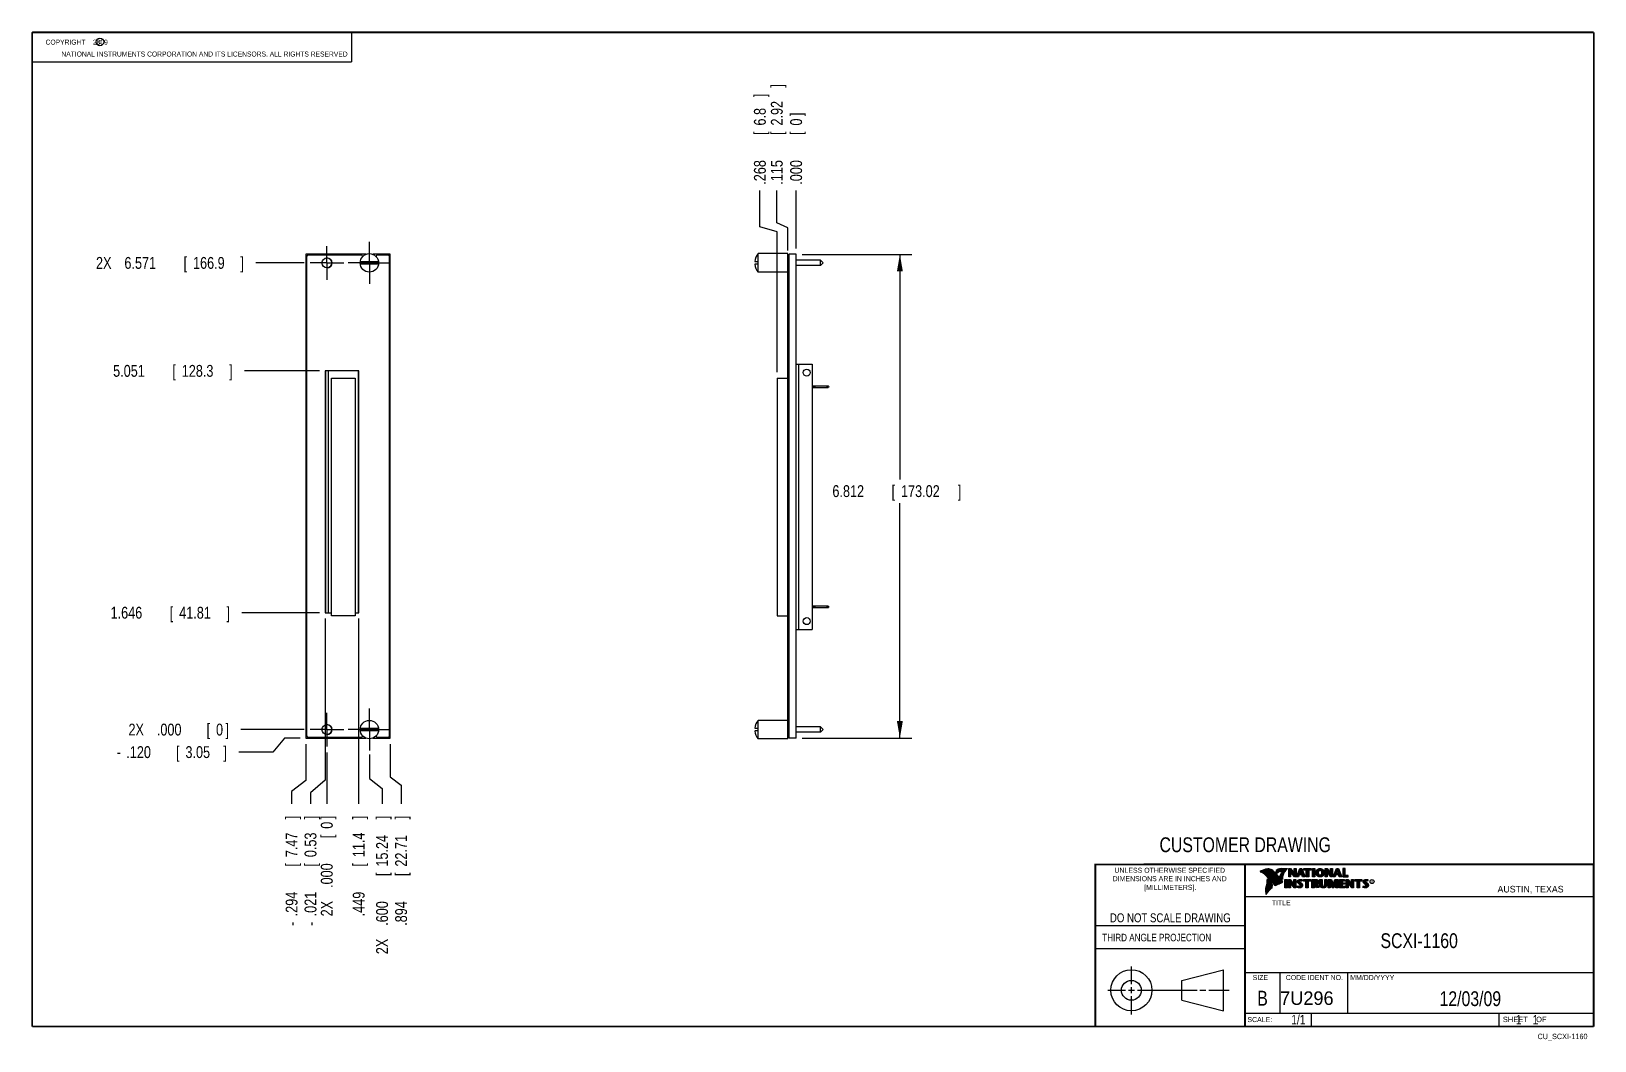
# Model space of a CAD drawing. Header units: inches. Extents: x 0.2 to 16.8, y 0.1 to 10.8.
import ezdxf
from ezdxf.enums import TextEntityAlignment as Align

# ---------------------------------------------------------------- set-up
doc = ezdxf.new("R2010")
doc.units = ezdxf.units.IN
doc.header["$LTSCALE"] = 0.935
doc.header["$MEASUREMENT"] = 0
doc.linetypes.add('CENTER', pattern=[0.6, 0.375, -0.075, 0.075, -0.075])
doc.layers.get('0').update_dxf_attribs({"linetype": 'CONTINUOUS'})
doc.layers.add('DEFAULT_1', color=7, linetype='CENTER')
doc.layers.add('DIMENSIONS', color=7, linetype='CONTINUOUS')
doc.styles.get("Standard").update_dxf_attribs({"font": 'txt', "width": 0.8})
doc.dimstyles.new('DIMSTYLE_1', dxfattribs={"dimtxt": 0.125, "dimasz": 0.18, "dimexe": 0.18, "dimexo": 0.0625, "dimgap": 0.09, "dimtad": 0, "dimtih": 1, "dimtoh": 1, "dimdec": 3, "dimlfac": 1.333333, "dimzin": 4, "dimdsep": 46, "dimtxsty": 'STANDARD', "dimblk": '_FILLED', "dimblk1": '_FILLED', "dimblk2": '_FILLED', "dimcen": 0.09, "dimadec": 0, "dimazin": 0, "dimtp": 0.005, "dimtm": 0.005, "dimtfac": 1, "dimtdec": 3, "dimtofl": 0, "dimtmove": 0, "dimatfit": 3, "dimldrblk": '_FILLED', "dimfxl": 1, "dimtolj": 1, "dimtzin": 4, "dimarcsym": 0})
doc.dimstyles.new('DIMSTYLE_2', dxfattribs={"dimtxt": 0.125, "dimasz": 0.18, "dimexe": 0.18, "dimexo": 0.0625, "dimgap": 0.09, "dimtad": 0, "dimtih": 1, "dimtoh": 1, "dimdec": 3, "dimlfac": 1.333333, "dimzin": 4, "dimdsep": 46, "dimtxsty": 'STANDARD', "dimblk": '_FILLED', "dimblk1": '_FILLED', "dimblk2": '_FILLED', "dimcen": 0.09, "dimadec": 0, "dimazin": 0, "dimtp": 0.005, "dimtm": 0.005, "dimtfac": 1, "dimtdec": 3, "dimtofl": 0, "dimtmove": 0, "dimatfit": 3, "dimldrblk": '_FILLED', "dimfxl": 1, "dimtolj": 1, "dimtzin": 4, "dimarcsym": 0})

msp = doc.modelspace()

# ---------------------------------------------------------------- texts
at = {"color": 2, "linetype": 'CONTINUOUS', "width": 0.8}
for s, height, p in [('c', 0.053, (0.94601, 10.63633)), ('NATIONAL INSTRUMENTS CORPORATION AND ITS LICENSORS. ALL RIGHTS RESERVED', 0.053, (0.55829, 10.50165)), ('THIRD ANGLE PROJECTION', 0.08, (11.55636, 1.15843))]:
    msp.add_text(s, height=height, dxfattribs=at).set_placement(p)
at = {"color": 7, "linetype": 'CONTINUOUS', "width": 0.8}
for s, height, p in [('CUSTOMER DRAWING', 0.15625, (13.06681, 2.10012)), ('DO NOT SCALE DRAWING', 0.095, (12.27541, 1.35924)), ('SCXI-1160', 0.15625, (14.90514, 1.08691)), ('B', 0.15625, (13.24972, 0.47983))]:
    msp.add_text(s, height=height, dxfattribs=at).set_placement(p, align=Align.CENTER)
at = {"color": 2, "linetype": 'CONTINUOUS'}
for s, p in [('DIMENSIONS ARE IN INCHES AND', (12.26882, 1.79329)), ('UNLESS OTHERWISE SPECIFIED', (12.26882, 1.88192)), ('[MILLIMETERS].', (12.27462, 1.70154))]:
    msp.add_text(s, height=0.053254, dxfattribs=at).set_placement(p, align=Align.CENTER)
for s, height, p in [('R', 0.02174, (14.39705, 1.77824)), ('AUSTIN, TEXAS', 0.069617, (15.73268, 1.67446)), ('TITLE', 0.053254, (13.34735, 1.5397)), ('SIZE', 0.053254, (13.14508, 0.74944)), ('MM/DD/YYYY', 0.053254, (14.1765, 0.74944)), ('SCALE:', 0.053254, (13.09038, 0.30526)), ('SHEET    OF', 0.057262, (15.78922, 0.30524))]:
    msp.add_text(s, height=height, dxfattribs=at).set_placement(p)
at = {"color": 2, "linetype": 'CONTINUOUS', "width": 0.95}
msp.add_text('CODE IDENT NO.', height=0.053254, dxfattribs=at).set_placement((13.79778, 0.74944), align=Align.CENTER)
at = {"color": 7, "linetype": 'CONTINUOUS'}
msp.add_text('7U296', height=0.143155, dxfattribs=at).set_placement((13.43633, 0.4866))
at = {"color": 7, "linetype": 'CONTINUOUS', "width": 0.8}
msp.add_text('1/1', height=0.1, dxfattribs=at).set_placement((13.70254, 0.28053), align=Align.RIGHT)
at = {"color": 2, "linetype": 'CONTINUOUS', "width": 0.8}
msp.add_text('CU_SCXI-1160', height=0.057262, dxfattribs=at).set_placement((16.68366, 0.12536), align=Align.RIGHT)
at = {"color": 2, "linetype": 'CONTINUOUS', "insert": (0.31251, 10.68047), "char_height": 0.053, "width": 0.8904, "attachment_point": 1}
msp.add_mtext('    COPYRIGHT    2009', dxfattribs=at)
at = {"color": 7, "linetype": 'CONTINUOUS'}
for s, insert, char_height, width, attachment_point in [('12/03/09 ', (15.44554, 0.63066), 0.15625, 1.125, 2), ('    1    1', (15.80754, 0.38053), 0.1, 0.8, 1)]:
    msp.add_mtext(s, dxfattribs=dict(at, insert=insert, char_height=char_height, width=width, attachment_point=attachment_point))

# ---------------------------------------------------------------- blocks, each defined once
blk = doc.blocks.new('*D0')
at = {"layer": 'DIMENSIONS', "color": 2, "linetype": 'CONTINUOUS'}
for p, q in [((8.118, 8.747), (8.118, 9.086)), ((8.235, 8.692), (8.118, 8.747)), ((8.235, 8.452), (8.235, 8.692))]:
    blk.add_line(p, q, dxfattribs=at)
at = {"layer": 'DIMENSIONS', "color": 2, "linetype": 'CONTINUOUS', "width": 0.8}
for s, p in [(']', (8.18, 10.173)), ('2.92', (8.18, 9.773)), ('[', (8.18, 9.673)), ('.115', (8.18, 9.148))]:
    blk.add_text(s, height=0.125, rotation=90, dxfattribs=at).set_placement(p)
blk = doc.blocks.new('_FILLED')
at = {"color": 0, "linetype": 'BYBLOCK'}
blk.add_solid([(0, 0), (-1, 0.174), (-1, -0.174)], dxfattribs=at)
blk = doc.blocks.new('*D1')
at = {"layer": 'DIMENSIONS', "color": 2, "linetype": 'CONTINUOUS'}
for p, q in [((7.938, 8.703), (7.938, 9.086)), ((8.121, 8.651), (7.938, 8.703)), ((8.121, 7.169), (8.121, 8.651))]:
    blk.add_line(p, q, dxfattribs=at)
at = {"layer": 'DIMENSIONS', "color": 2, "linetype": 'CONTINUOUS', "width": 0.8}
for s, p in [(']', (8.001, 10.073)), ('6.8', (8.001, 9.773)), ('[', (8.001, 9.673)), ('.268', (8.001, 9.148))]:
    blk.add_text(s, height=0.125, rotation=90, dxfattribs=at).set_placement(p)
blk = doc.blocks.new('*D2')
at = {"layer": 'DIMENSIONS', "color": 2, "linetype": 'CONTINUOUS'}
blk.add_line((8.322, 8.476), (8.322, 9.086), dxfattribs=at)
at = {"layer": 'DIMENSIONS', "color": 2, "linetype": 'CONTINUOUS', "width": 0.8}
for s, p in [(']', (8.384, 9.873)), ('0', (8.384, 9.773)), ('[', (8.384, 9.673)), ('.000', (8.384, 9.148))]:
    blk.add_text(s, height=0.125, rotation=90, dxfattribs=at).set_placement(p)
blk = doc.blocks.new('*D3')
at = {"layer": 'DIMENSIONS', "color": 2, "linetype": 'CONTINUOUS'}
for p, q in [((2.917, 3.304), (2.794, 3.156)), ((3.08, 3.304), (2.917, 3.304)), ((2.794, 3.156), (2.432, 3.156))]:
    blk.add_line(p, q, dxfattribs=at)
at = {"layer": 'DIMENSIONS', "color": 2, "linetype": 'CONTINUOUS', "width": 0.8}
for s, p in [('-', (1.144, 3.094)), ('.120', (1.244, 3.094)), ('[', (1.769, 3.094)), ('3.05', (1.869, 3.094)), (']', (2.269, 3.094))]:
    blk.add_text(s, height=0.125, dxfattribs=at).set_placement(p)
blk = doc.blocks.new('*D4')
at = {"layer": 'DIMENSIONS', "color": 2, "linetype": 'CONTINUOUS'}
blk.add_line((3.284, 4.629), (2.466, 4.629), dxfattribs=at)
at = {"layer": 'DIMENSIONS', "color": 2, "linetype": 'CONTINUOUS', "width": 0.8}
for s, p in [('1.646', (1.078, 4.566)), ('[', (1.703, 4.566)), ('41.81', (1.803, 4.566)), (']', (2.303, 4.566))]:
    blk.add_text(s, height=0.125, dxfattribs=at).set_placement(p)
blk = doc.blocks.new('*D5')
at = {"layer": 'DIMENSIONS', "color": 2, "linetype": 'CONTINUOUS'}
blk.add_line((3.284, 7.183), (2.492, 7.183), dxfattribs=at)
at = {"layer": 'DIMENSIONS', "color": 2, "linetype": 'CONTINUOUS', "width": 0.8}
for s, p in [('5.051', (1.105, 7.12)), ('[', (1.73, 7.12)), ('128.3', (1.83, 7.12)), (']', (2.33, 7.12))]:
    blk.add_text(s, height=0.125, dxfattribs=at).set_placement(p)
blk = doc.blocks.new('*D6')
at = {"layer": 'DIMENSIONS', "color": 2, "linetype": 'CONTINUOUS'}
blk.add_line((3.123, 8.323), (2.612, 8.323), dxfattribs=at)
at = {"layer": 'DIMENSIONS', "color": 2, "linetype": 'CONTINUOUS', "width": 0.8}
for s, p in [('2X ', (0.924, 8.26)), ('6.571', (1.224, 8.26)), ('[', (1.849, 8.26)), ('166.9', (1.949, 8.26)), (']', (2.449, 8.26))]:
    blk.add_text(s, height=0.125, dxfattribs=at).set_placement(p)
blk = doc.blocks.new('*D7')
at = {"layer": 'DIMENSIONS', "color": 2, "linetype": 'CONTINUOUS'}
blk.add_line((3.123, 3.394), (2.455, 3.394), dxfattribs=at)
at = {"layer": 'DIMENSIONS', "color": 2, "linetype": 'CONTINUOUS', "width": 0.8}
for s, p in [('2X ', (1.267, 3.332)), ('.000', (1.567, 3.332)), ('[', (2.092, 3.332)), ('0', (2.192, 3.332)), (']', (2.292, 3.332))]:
    blk.add_text(s, height=0.125, dxfattribs=at).set_placement(p)
blk = doc.blocks.new('*D8')
at = {"layer": 'DIMENSIONS', "color": 2, "linetype": 'CONTINUOUS'}
for p, q in [((8.384, 8.413), (9.543, 8.413)), ((9.418, 8.413), (9.418, 6.037)), ((9.418, 3.304), (9.418, 5.787)), ((8.384, 3.304), (9.543, 3.304))]:
    blk.add_line(p, q, dxfattribs=at)
at = {"layer": 'DIMENSIONS', "color": 2, "linetype": 'CONTINUOUS', "xscale": 0.18, "yscale": 0.18, "zscale": 0.18}
for p, rotation in [((9.418, 8.413), 90), ((9.418, 3.304), 270)]:
    blk.add_blockref('_FILLED', p, dxfattribs=dict(at, rotation=rotation))
at = {"layer": 'DIMENSIONS', "color": 2, "linetype": 'CONTINUOUS', "width": 0.8}
for s, p in [('6.812', (8.705, 5.85)), ('[', (9.33, 5.85)), ('173.02', (9.43, 5.85)), (']', (10.03, 5.85))]:
    blk.add_text(s, height=0.125, dxfattribs=at).set_placement(p)
blk = doc.blocks.new('*D9')
at = {"layer": 'DIMENSIONS', "color": 2, "linetype": 'CONTINUOUS'}
for p, q in [((3.142, 3.242), (3.142, 2.858)), ((3.142, 2.858), (2.991, 2.741)), ((2.991, 2.741), (2.991, 2.609))]:
    blk.add_line(p, q, dxfattribs=at)
at = {"layer": 'DIMENSIONS', "color": 2, "linetype": 'CONTINUOUS', "width": 0.8}
for s, p in [(']', (3.053, 2.447)), ('7.47', (3.053, 2.047)), ('[', (3.053, 1.947)), ('.294', (3.053, 1.422)), ('-', (3.053, 1.322))]:
    blk.add_text(s, height=0.125, rotation=90, dxfattribs=at).set_placement(p)
blk = doc.blocks.new('*D10')
at = {"layer": 'DIMENSIONS', "color": 2, "linetype": 'CONTINUOUS'}
for p, q in [((3.813, 3.133), (3.813, 2.877)), ((3.813, 2.877), (3.947, 2.772)), ((3.947, 2.772), (3.947, 2.609))]:
    blk.add_line(p, q, dxfattribs=at)
at = {"layer": 'DIMENSIONS', "color": 2, "linetype": 'CONTINUOUS', "width": 0.8}
for s, p in [(']', (4.009, 2.447)), ('15.24', (4.009, 1.947)), ('[', (4.009, 1.847)), ('.600', (4.009, 1.322)), ('2X ', (4.009, 1.022))]:
    blk.add_text(s, height=0.125, rotation=90, dxfattribs=at).set_placement(p)
blk = doc.blocks.new('*D11')
at = {"layer": 'DIMENSIONS', "color": 2, "linetype": 'CONTINUOUS'}
for p, q in [((3.347, 4.566), (3.347, 2.862)), ((3.347, 2.862), (3.19, 2.725)), ((3.19, 2.725), (3.19, 2.609))]:
    blk.add_line(p, q, dxfattribs=at)
at = {"layer": 'DIMENSIONS', "color": 2, "linetype": 'CONTINUOUS', "width": 0.8}
for s, p in [(']', (3.253, 2.447)), ('0.53', (3.253, 2.047)), ('[', (3.253, 1.947)), ('.021', (3.253, 1.422)), ('-', (3.253, 1.322))]:
    blk.add_text(s, height=0.125, rotation=90, dxfattribs=at).set_placement(p)
blk = doc.blocks.new('*D12')
at = {"layer": 'DIMENSIONS', "color": 2, "linetype": 'CONTINUOUS'}
blk.add_line((3.699, 4.566), (3.699, 2.609), dxfattribs=at)
at = {"layer": 'DIMENSIONS', "color": 2, "linetype": 'CONTINUOUS', "width": 0.8}
for s, p in [(']', (3.762, 2.447)), ('11.4', (3.762, 2.047)), ('[', (3.762, 1.947)), ('.449', (3.762, 1.422))]:
    blk.add_text(s, height=0.125, rotation=90, dxfattribs=at).set_placement(p)
blk = doc.blocks.new('*D13')
at = {"layer": 'DIMENSIONS', "color": 2, "linetype": 'CONTINUOUS'}
blk.add_line((3.363, 3.154), (3.363, 2.609), dxfattribs=at)
at = {"layer": 'DIMENSIONS', "color": 2, "linetype": 'CONTINUOUS', "width": 0.8}
for s, p in [(']', (3.425, 2.447)), ('0', (3.425, 2.347)), ('[', (3.425, 2.247)), ('.000', (3.425, 1.722)), ('2X ', (3.425, 1.422))]:
    blk.add_text(s, height=0.125, rotation=90, dxfattribs=at).set_placement(p)
blk = doc.blocks.new('*D14')
at = {"layer": 'DIMENSIONS', "color": 2, "linetype": 'CONTINUOUS'}
for p, q in [((4.033, 3.242), (4.033, 2.896)), ((4.033, 2.896), (4.147, 2.806)), ((4.147, 2.806), (4.147, 2.609))]:
    blk.add_line(p, q, dxfattribs=at)
at = {"layer": 'DIMENSIONS', "color": 2, "linetype": 'CONTINUOUS', "width": 0.8}
for s, p in [(']', (4.21, 2.447)), ('22.71', (4.21, 1.947)), ('[', (4.21, 1.847)), ('.894', (4.21, 1.322))]:
    blk.add_text(s, height=0.125, rotation=90, dxfattribs=at).set_placement(p)

# ---------------------------------------------------------------- dimensions: what is measured, and where the dimension line sits
at = {"layer": 'DIMENSIONS', "color": 2, "linetype": 'CONTINUOUS'}
for feature_location, offset, dtype, origin, picture, middle in [((8.1209, 7.16948), (-0.18259, 1.9161), 0, (8.32168, 8.41348), '*D1', (7.93831, 9.66058)), ((8.23543, 8.45198), (-0.11766, 0.6336), 0, (8.32168, 8.41348), '*D0', (8.11777, 9.71058)), ((8.3216833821, 8.4759788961), (0, 0.6095976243), 1, (8.3216833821, 8.4134788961), '*D2', (8.3216833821, 9.5605765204)), ((3.28441, 7.18273), (-0.79195, 0), 0, (3.18516, 3.39448), '*D5', (1.76747, 7.18273)), ((3.28441, 4.62898), (-0.81874, 0), 0, (3.18516, 3.39448), '*D4', (1.74067, 4.62898)), ((3.69941, 4.56648), (0, -1.957), 1, (3.36266, 3.21698), '*D12', (3.69941, 1.98448)), ((4.03316, 3.24198), (0.11432, -0.6325), 0, (3.36266, 3.21698), '*D14', (4.14748, 1.93448))]:
    dim = msp.add_ordinate_dim(feature_location=feature_location, offset=offset, dtype=dtype, origin=origin, dimstyle='DIMSTYLE_1', dxfattribs=at)
    dim.commit()
    dim.dimension.update_dxf_attribs({"geometry": picture, "text_midpoint": middle})
for feature_location, offset, dtype, origin, text, picture, middle in [((3.12266, 8.32273), (-0.51073, 0), 0, (3.18516, 3.39448), '2X <>', '*D6', (1.73693, 8.32273)), ((3.34691, 4.56648), (-0.15673, -1.957), 0, (3.36266, 3.21698), '-<>', '*D11', (3.19018, 1.93448)), ((3.07966, 3.30448), (-0.64816, -0.14829), 0, (3.18516, 3.39448), '-<>', '*D3', (1.7565, 3.15619)), ((3.1226623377, 3.3944788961), (-0.668, 0), 0, (3.1851623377, 3.3944788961), '2X <>', '*D7', (1.8296623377, 3.3944788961)), ((3.14216, 3.24198), (-0.15122, -0.6325), 0, (3.36266, 3.21698), '-<>', '*D9', (2.99094, 1.93448)), ((3.3626623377, 3.1544788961), (0, -0.545), 1, (3.3626623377, 3.2169788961), '2X <>', '*D13', (3.3626623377, 1.9844788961)), ((3.81266, 3.13348), (0.13399, -0.524), 0, (3.36266, 3.21698), '2X <>', '*D10', (3.94665, 1.78448))]:
    dim = msp.add_ordinate_dim(feature_location=feature_location, offset=offset, dtype=dtype, origin=origin, text=text, dimstyle='DIMSTYLE_1', dxfattribs=at)
    dim.commit()
    dim.dimension.update_dxf_attribs({"geometry": picture, "text_midpoint": middle})
dim = msp.add_linear_dim(base=(9.41775, 8.41348), p1=(8.38418, 3.30448), p2=(8.38418, 8.41348), angle=90, dimstyle='DIMSTYLE_2', dxfattribs=at)
dim.commit()
dim.dimension.update_dxf_attribs({"geometry": '*D8', "text_midpoint": (9.41775, 5.91242), "dimtype": 160})

# ---------------------------------------------------------------- linework, layer by layer
at = {"color": 2, "linetype": 'CONTINUOUS'}
for p, q in [((0.25001, 10.7586), (3.62501, 10.7586)), ((0.25001, 10.7586), (0.25001, 10.4456)), ((3.62501, 10.7586), (3.62501, 10.4456)), ((0.25001, 10.4456), (3.62501, 10.4456)), ((13.06524, 1.96953), (16.74504, 1.96953)), ((13.06524, 1.96953), (13.06524, 0.26053)), ((13.23112, 1.89338), (13.23112, 1.89487)), ((13.23467, 1.89211), (13.23467, 1.89717)), ((13.23823, 1.89072), (13.23823, 1.89937)), ((13.24178, 1.88921), (13.24178, 1.90148)), ((13.24534, 1.88757), (13.24534, 1.90349)), ((13.24889, 1.8858), (13.24889, 1.90537)), ((13.25245, 1.88389), (13.25245, 1.90695)), ((13.256, 1.88183), (13.256, 1.90844)), ((13.25955, 1.87962), (13.25955, 1.90983)), ((13.26311, 1.87724), (13.26311, 1.91114)), ((13.26666, 1.87469), (13.26666, 1.91236)), ((13.27022, 1.87195), (13.27022, 1.9135)), ((13.27377, 1.86901), (13.27377, 1.91455)), ((13.27733, 1.86584), (13.27733, 1.91553)), ((13.28088, 1.86243), (13.28088, 1.91642)), ((13.28444, 1.85873), (13.28444, 1.91727)), ((13.28799, 1.85487), (13.28799, 1.91812)), ((13.29154, 1.85098), (13.29154, 1.91881)), ((13.2951, 1.84706), (13.2951, 1.91935)), ((13.29865, 1.84311), (13.29865, 1.91976)), ((13.30221, 1.83913), (13.30221, 1.92002)), ((13.30576, 1.83512), (13.30576, 1.92013)), ((13.30932, 1.83108), (13.30932, 1.92011)), ((13.31287, 1.82701), (13.31287, 1.91995)), ((13.31643, 1.8229), (13.31643, 1.91964)), ((13.31998, 1.81877), (13.31998, 1.91919)), ((13.32353, 1.8146), (13.32353, 1.9186)), ((13.32709, 1.8104), (13.32709, 1.91788)), ((13.33064, 1.80617), (13.33064, 1.91718)), ((13.3342, 1.80197), (13.3342, 1.91628)), ((13.33775, 1.79782), (13.33775, 1.91515)), ((13.34131, 1.79371), (13.34131, 1.91378)), ((13.34486, 1.78966), (13.34486, 1.91216)), ((13.34841, 1.78565), (13.34841, 1.91026)), ((13.35197, 1.78168), (13.35197, 1.90806)), ((13.35552, 1.77776), (13.35552, 1.90551)), ((13.35908, 1.77389), (13.35908, 1.90255)), ((13.36263, 1.77005), (13.36263, 1.89912)), ((13.36619, 1.76626), (13.36619, 1.89522)), ((13.36974, 1.76251), (13.36974, 1.89151)), ((13.3733, 1.75881), (13.3733, 1.88779)), ((13.37685, 1.75559), (13.37685, 1.88406)), ((13.3804, 1.75292), (13.3804, 1.88032)), ((13.38396, 1.75121), (13.38396, 1.87658)), ((13.38751, 1.75092), (13.38751, 1.87282)), ((13.40222, 1.87796), (13.39013, 1.89218)), ((13.39107, 1.7518), (13.39107, 1.86907)), ((13.40289, 1.88104), (13.39274, 1.89296)), ((13.39462, 1.89075), (13.39462, 1.89989)), ((13.39462, 1.75332), (13.39462, 1.8653)), ((13.39818, 1.88658), (13.39818, 1.90616)), ((13.39818, 1.75478), (13.39818, 1.86153)), ((13.40173, 1.8824), (13.40173, 1.91011)), ((13.40173, 1.75627), (13.40173, 1.85744)), ((13.40529, 1.88228), (13.40529, 1.91288)), ((13.40529, 1.75779), (13.40529, 1.85313)), ((13.40884, 1.88443), (13.40884, 1.91496)), ((13.40884, 1.75933), (13.40884, 1.84883)), ((13.41239, 1.88698), (13.41239, 1.91671)), ((13.41239, 1.76089), (13.41239, 1.84452)), ((13.41595, 1.89003), (13.41595, 1.91816)), ((13.41595, 1.76248), (13.41595, 1.84021)), ((13.4195, 1.89369), (13.4195, 1.91934)), ((13.4195, 1.76409), (13.4195, 1.83591)), ((13.42306, 1.89637), (13.42306, 1.92027)), ((13.42306, 1.76573), (13.42306, 1.83161)), ((13.42661, 1.89822), (13.42661, 1.92095)), ((13.42661, 1.76739), (13.42661, 1.8273)), ((13.43017, 1.89946), (13.43017, 1.92144)), ((13.43017, 1.76908), (13.43017, 1.823)), ((13.44136, 1.83283), (13.43192, 1.84365)), ((13.43372, 1.89972), (13.43372, 1.92195)), ((13.43372, 1.7708), (13.43372, 1.8187)), ((13.44327, 1.83444), (13.4349, 1.84404)), ((13.43727, 1.89906), (13.43727, 1.9224)), ((13.43727, 1.84132), (13.43727, 1.84907)), ((13.44083, 1.89795), (13.44083, 1.92278)), ((13.44083, 1.83724), (13.44083, 1.85725)), ((13.44438, 1.89725), (13.44438, 1.9231)), ((13.44438, 1.83308), (13.44438, 1.86652)), ((13.44794, 1.89688), (13.44794, 1.92337)), ((13.44794, 1.82881), (13.44794, 1.87298)), ((13.45149, 1.89664), (13.45149, 1.92357)), ((13.45149, 1.82467), (13.45149, 1.8764)), ((13.45293, 1.92614), (13.51325, 1.92706)), ((13.453, 1.92364), (13.50667, 1.92446)), ((13.45505, 1.8965), (13.45505, 1.92367)), ((13.45505, 1.82065), (13.45505, 1.87803)), ((13.4586, 1.89642), (13.4586, 1.92372)), ((13.4586, 1.83026), (13.4586, 1.87896)), ((13.46216, 1.89573), (13.46216, 1.92378)), ((13.46216, 1.85354), (13.46216, 1.87953)), ((13.46571, 1.8935), (13.46571, 1.92383)), ((13.46571, 1.8636), (13.46571, 1.87975)), ((13.46926, 1.87203), (13.46926, 1.92389)), ((13.47282, 1.87938), (13.47282, 1.92394)), ((13.47637, 1.88593), (13.47637, 1.92399)), ((13.47993, 1.89186), (13.47993, 1.92405)), ((13.48348, 1.89728), (13.48348, 1.9241)), ((13.48704, 1.90228), (13.48704, 1.92416)), ((13.49059, 1.90692), (13.49059, 1.92421)), ((13.49415, 1.91125), (13.49415, 1.92427)), ((13.4977, 1.9153), (13.4977, 1.92432)), ((13.50125, 1.9191), (13.50125, 1.92437)), ((13.52607, 1.92627), (13.54513, 1.92627)), ((13.52607, 1.83895), (13.52607, 1.92627)), ((13.54661, 1.83895), (13.52607, 1.83895)), ((13.5286, 1.92374), (13.54388, 1.92374)), ((13.5286, 1.84148), (13.5286, 1.92374)), ((13.54409, 1.84148), (13.5286, 1.84148)), ((13.53324, 1.84148), (13.53324, 1.92374)), ((13.53672, 1.84148), (13.53672, 1.92374)), ((13.5402, 1.84148), (13.5402, 1.92374)), ((13.54409, 1.89763), (13.54367, 1.92374)), ((13.54388, 1.92374), (13.58542, 1.86899)), ((13.58728, 1.84148), (13.54409, 1.89763)), ((13.54409, 1.89763), (13.54409, 1.84148)), ((13.54513, 1.92627), (13.58289, 1.87651)), ((13.58603, 1.83895), (13.54661, 1.89019)), ((13.54661, 1.89019), (13.54661, 1.83895)), ((13.54715, 1.89365), (13.54715, 1.91943)), ((13.55062, 1.88913), (13.55062, 1.91485)), ((13.5541, 1.88461), (13.5541, 1.91027)), ((13.55757, 1.8801), (13.55757, 1.90569)), ((13.56105, 1.87558), (13.56105, 1.90111)), ((13.56452, 1.87106), (13.56452, 1.89653)), ((13.568, 1.86654), (13.568, 1.89195)), ((13.57147, 1.86202), (13.57147, 1.88737)), ((13.57495, 1.85751), (13.57495, 1.88279)), ((13.57843, 1.85299), (13.57843, 1.8782)), ((13.5819, 1.84847), (13.5819, 1.87362)), ((13.58289, 1.92627), (13.60361, 1.92627)), ((13.58289, 1.87651), (13.58289, 1.92627)), ((13.58538, 1.84395), (13.58542, 1.86899)), ((13.58542, 1.92374), (13.60109, 1.92374)), ((13.58542, 1.86899), (13.58542, 1.92374)), ((13.60361, 1.83895), (13.58603, 1.83895)), ((13.60109, 1.84148), (13.58728, 1.84148)), ((13.58885, 1.84148), (13.58885, 1.92374)), ((13.59233, 1.84148), (13.59233, 1.92374)), ((13.5958, 1.84148), (13.5958, 1.92374)), ((13.59928, 1.84148), (13.59928, 1.92374)), ((13.60109, 1.92374), (13.60109, 1.84148)), ((13.60361, 1.92627), (13.60361, 1.83895)), ((13.60876, 1.83899), (13.6444, 1.92621)), ((13.6294, 1.83899), (13.60876, 1.83899)), ((13.61252, 1.84151), (13.6461, 1.92368)), ((13.6277, 1.84151), (13.61252, 1.84151)), ((13.61666, 1.84151), (13.61666, 1.85163)), ((13.62013, 1.84151), (13.62013, 1.86014)), ((13.62361, 1.84151), (13.62361, 1.86864)), ((13.62708, 1.84151), (13.62708, 1.87715)), ((13.63607, 1.86235), (13.6277, 1.84151)), ((13.63778, 1.85982), (13.6294, 1.83899)), ((13.63056, 1.84863), (13.63056, 1.88565)), ((13.63403, 1.85728), (13.63403, 1.89416)), ((13.66648, 1.86235), (13.63607, 1.86235)), ((13.63751, 1.86235), (13.63751, 1.90266)), ((13.66466, 1.85982), (13.63778, 1.85982)), ((13.63884, 1.87112), (13.65003, 1.90732)), ((13.66391, 1.87112), (13.63884, 1.87112)), ((13.64098, 1.87806), (13.64098, 1.91116)), ((13.64098, 1.86235), (13.64098, 1.87112)), ((13.64227, 1.87365), (13.65189, 1.90479)), ((13.6606, 1.87365), (13.64227, 1.87365)), ((13.6444, 1.92621), (13.66641, 1.92621)), ((13.64446, 1.88931), (13.64446, 1.91967)), ((13.64446, 1.86235), (13.64446, 1.87112)), ((13.6461, 1.92368), (13.66467, 1.92368)), ((13.64793, 1.90055), (13.64793, 1.92368)), ((13.64793, 1.86235), (13.64793, 1.87112)), ((13.65003, 1.90732), (13.65407, 1.90732)), ((13.65141, 1.90732), (13.65141, 1.92368)), ((13.65141, 1.86235), (13.65141, 1.87112)), ((13.65189, 1.90479), (13.65213, 1.90479)), ((13.65213, 1.90479), (13.6606, 1.87365)), ((13.65407, 1.90732), (13.66391, 1.87112)), ((13.65489, 1.90431), (13.65489, 1.92368)), ((13.65489, 1.86235), (13.65489, 1.87112)), ((13.65836, 1.89153), (13.65836, 1.92368)), ((13.65836, 1.86235), (13.65836, 1.87112)), ((13.66184, 1.87875), (13.66184, 1.92368)), ((13.66184, 1.86235), (13.66184, 1.87112)), ((13.67167, 1.83899), (13.66466, 1.85982)), ((13.66467, 1.92368), (13.69586, 1.84151)), ((13.66531, 1.86235), (13.66531, 1.92199)), ((13.66641, 1.92621), (13.69953, 1.83899)), ((13.67349, 1.84151), (13.66648, 1.86235)), ((13.66879, 1.85548), (13.66879, 1.91284)), ((13.69953, 1.83899), (13.67167, 1.83899)), ((13.67226, 1.84516), (13.67226, 1.90368)), ((13.69586, 1.84151), (13.67349, 1.84151)), ((13.67574, 1.84151), (13.67574, 1.89453)), ((13.67921, 1.84151), (13.67921, 1.88537)), ((13.68269, 1.84151), (13.68269, 1.87622)), ((13.68616, 1.84151), (13.68616, 1.86706)), ((13.68662, 1.92621), (13.76343, 1.92621)), ((13.68662, 1.90994), (13.68662, 1.92621)), ((13.71181, 1.90994), (13.68662, 1.90994)), ((13.68915, 1.92368), (13.7609, 1.92368)), ((13.68915, 1.91247), (13.68915, 1.92368)), ((13.71434, 1.91247), (13.68915, 1.91247)), ((13.68964, 1.84151), (13.68964, 1.85791)), ((13.69312, 1.91247), (13.69312, 1.92368)), ((13.69312, 1.84151), (13.69312, 1.84875)), ((13.69659, 1.91247), (13.69659, 1.92368)), ((13.70007, 1.91247), (13.70007, 1.92368)), ((13.70354, 1.91247), (13.70354, 1.92368)), ((13.70702, 1.91247), (13.70702, 1.92368)), ((13.71049, 1.91247), (13.71049, 1.92368)), ((13.71181, 1.83899), (13.71181, 1.90994)), ((13.73824, 1.83899), (13.71181, 1.83899)), ((13.71434, 1.91247), (13.71397, 1.92368)), ((13.71434, 1.84151), (13.71434, 1.91247)), ((13.73571, 1.84151), (13.71434, 1.84151)), ((13.71744, 1.84151), (13.71744, 1.92368)), ((13.72092, 1.84151), (13.72092, 1.92368)), ((13.72439, 1.84151), (13.72439, 1.92368)), ((13.72787, 1.84151), (13.72787, 1.92368)), ((13.73135, 1.84151), (13.73135, 1.92368)), ((13.73571, 1.91247), (13.73482, 1.92368)), ((13.7609, 1.91247), (13.73571, 1.91247)), ((13.73571, 1.91247), (13.73571, 1.84151)), ((13.76343, 1.90994), (13.73824, 1.90994)), ((13.73824, 1.90994), (13.73824, 1.83899)), ((13.7383, 1.91247), (13.7383, 1.92368)), ((13.74177, 1.91247), (13.74177, 1.92368)), ((13.74525, 1.91247), (13.74525, 1.92368)), ((13.74872, 1.91247), (13.74872, 1.92368)), ((13.7522, 1.91247), (13.7522, 1.92368)), ((13.75567, 1.91247), (13.75567, 1.92368)), ((13.75915, 1.91247), (13.75915, 1.92368)), ((13.7609, 1.92368), (13.7609, 1.91247)), ((13.76343, 1.92621), (13.76343, 1.90994)), ((13.77684, 1.92621), (13.80314, 1.92621)), ((13.77684, 1.83899), (13.77684, 1.92621)), ((13.80314, 1.83899), (13.77684, 1.83899)), ((13.77937, 1.92368), (13.80061, 1.92368)), ((13.77937, 1.84151), (13.77937, 1.92368)), ((13.80061, 1.84151), (13.77937, 1.84151)), ((13.78348, 1.84151), (13.78348, 1.92368)), ((13.78695, 1.84151), (13.78695, 1.92368)), ((13.79043, 1.84151), (13.79043, 1.92368)), ((13.7939, 1.84151), (13.7939, 1.92368)), ((13.79738, 1.84151), (13.79738, 1.92368)), ((13.80061, 1.92368), (13.80061, 1.84151)), ((13.80314, 1.92621), (13.80314, 1.83899)), ((13.8154, 1.88342), (13.81542, 1.88525)), ((13.81544, 1.88157), (13.8154, 1.88342)), ((13.81542, 1.88525), (13.81551, 1.88707)), ((13.81555, 1.87972), (13.81544, 1.88157)), ((13.81551, 1.88707), (13.81566, 1.88888)), ((13.81572, 1.87787), (13.81555, 1.87972)), ((13.81566, 1.88888), (13.81587, 1.89065)), ((13.81595, 1.87603), (13.81572, 1.87787)), ((13.81587, 1.89065), (13.81615, 1.89241)), ((13.81623, 1.87421), (13.81595, 1.87603)), ((13.81615, 1.89241), (13.81649, 1.89413)), ((13.81658, 1.8724), (13.81623, 1.87421)), ((13.81649, 1.89413), (13.81689, 1.89581)), ((13.81698, 1.87062), (13.81658, 1.8724)), ((13.81689, 1.89581), (13.81735, 1.89745)), ((13.81744, 1.86888), (13.81698, 1.87062)), ((13.81735, 1.89745), (13.81787, 1.89905)), ((13.81794, 1.86717), (13.81744, 1.86888)), ((13.81787, 1.89905), (13.81846, 1.90061)), ((13.81793, 1.88343), (13.81795, 1.88518)), ((13.81797, 1.88167), (13.81793, 1.88343)), ((13.8185, 1.8655), (13.81794, 1.86717)), ((13.81795, 1.88518), (13.81803, 1.88691)), ((13.81807, 1.87991), (13.81797, 1.88167)), ((13.81803, 1.88691), (13.81817, 1.88862)), ((13.81823, 1.87814), (13.81807, 1.87991)), ((13.81817, 1.88862), (13.81838, 1.89031)), ((13.81845, 1.87639), (13.81823, 1.87814)), ((13.81838, 1.89031), (13.81864, 1.89196)), ((13.81872, 1.87464), (13.81845, 1.87639)), ((13.81846, 1.90061), (13.8191, 1.90213)), ((13.81912, 1.86387), (13.8185, 1.8655)), ((13.81864, 1.89196), (13.81896, 1.89359)), ((13.81905, 1.87292), (13.81872, 1.87464)), ((13.81896, 1.89359), (13.81934, 1.89517)), ((13.81944, 1.87122), (13.81905, 1.87292)), ((13.8191, 1.90213), (13.81981, 1.90361)), ((13.81978, 1.86229), (13.81912, 1.86387)), ((13.81934, 1.89517), (13.81977, 1.89672)), ((13.81987, 1.86956), (13.81944, 1.87122)), ((13.81977, 1.89672), (13.82026, 1.89822)), ((13.8205, 1.86074), (13.81978, 1.86229)), ((13.81981, 1.90361), (13.82057, 1.90506)), ((13.82035, 1.86793), (13.81987, 1.86956)), ((13.82026, 1.89822), (13.82081, 1.89968)), ((13.82089, 1.86635), (13.82035, 1.86793)), ((13.82128, 1.85923), (13.8205, 1.86074)), ((13.82057, 1.90506), (13.8214, 1.90648)), ((13.82081, 1.89968), (13.82141, 1.90109)), ((13.82089, 1.86635), (13.82081, 1.89968)), ((13.82147, 1.86481), (13.82089, 1.86635)), ((13.82211, 1.85777), (13.82128, 1.85923)), ((13.8214, 1.90648), (13.82229, 1.90787)), ((13.82141, 1.90109), (13.82206, 1.90248)), ((13.8221, 1.86331), (13.82147, 1.86481)), ((13.82206, 1.90248), (13.82278, 1.90383)), ((13.82278, 1.86185), (13.8221, 1.86331)), ((13.82299, 1.85635), (13.82211, 1.85777)), ((13.82229, 1.90787), (13.82324, 1.90923)), ((13.82278, 1.90383), (13.82356, 1.90516)), ((13.8235, 1.86044), (13.82278, 1.86185)), ((13.82393, 1.85497), (13.82299, 1.85635)), ((13.82324, 1.90923), (13.82426, 1.91057)), ((13.82428, 1.85906), (13.8235, 1.86044)), ((13.82356, 1.90516), (13.82439, 1.90646)), ((13.82492, 1.85363), (13.82393, 1.85497)), ((13.82426, 1.91057), (13.82533, 1.91188)), ((13.82428, 1.85906), (13.82439, 1.90646)), ((13.82511, 1.85772), (13.82428, 1.85906)), ((13.82439, 1.90646), (13.82529, 1.90774)), ((13.82596, 1.85234), (13.82492, 1.85363)), ((13.82599, 1.85643), (13.82511, 1.85772)), ((13.82529, 1.90774), (13.82624, 1.909)), ((13.82533, 1.91188), (13.82646, 1.91315)), ((13.82706, 1.85109), (13.82596, 1.85234)), ((13.82692, 1.85518), (13.82599, 1.85643)), ((13.82624, 1.909), (13.82726, 1.91024)), ((13.82646, 1.91315), (13.82763, 1.91439)), ((13.8279, 1.85396), (13.82692, 1.85518)), ((13.8282, 1.84989), (13.82706, 1.85109)), ((13.82726, 1.91024), (13.82832, 1.91144)), ((13.82763, 1.91439), (13.82885, 1.91558)), ((13.8279, 1.85396), (13.82832, 1.91144)), ((13.82892, 1.8528), (13.8279, 1.85396)), ((13.82939, 1.84875), (13.8282, 1.84989)), ((13.82832, 1.91144), (13.82943, 1.91261)), ((13.82885, 1.91558), (13.8301, 1.91672)), ((13.82999, 1.85167), (13.82892, 1.8528)), ((13.83062, 1.84765), (13.82939, 1.84875)), ((13.82943, 1.91261), (13.83058, 1.91374)), ((13.8311, 1.8506), (13.82999, 1.85167)), ((13.8301, 1.91672), (13.83139, 1.9178)), ((13.83058, 1.91374), (13.83177, 1.91482)), ((13.8319, 1.84661), (13.83062, 1.84765)), ((13.8311, 1.8506), (13.83177, 1.91482)), ((13.83226, 1.84957), (13.8311, 1.8506)), ((13.83139, 1.9178), (13.83271, 1.91883)), ((13.83177, 1.91482), (13.83298, 1.91584)), ((13.83322, 1.84562), (13.8319, 1.84661)), ((13.83345, 1.8486), (13.83226, 1.84957)), ((13.83271, 1.91883), (13.83405, 1.91979)), ((13.83298, 1.91584), (13.83422, 1.9168)), ((13.83458, 1.84469), (13.83322, 1.84562)), ((13.83469, 1.84768), (13.83345, 1.8486)), ((13.83405, 1.91979), (13.83542, 1.92069)), ((13.83422, 1.9168), (13.83548, 1.91771)), ((13.83599, 1.84382), (13.83458, 1.84469)), ((13.83469, 1.84768), (13.83548, 1.91771)), ((13.83596, 1.84681), (13.83469, 1.84768)), ((13.83542, 1.92069), (13.83681, 1.92152)), ((13.83548, 1.91771), (13.83676, 1.91855)), ((13.83727, 1.846), (13.83596, 1.84681)), ((13.83745, 1.843), (13.83599, 1.84382)), ((13.83676, 1.91855), (13.83806, 1.91933)), ((13.83681, 1.92152), (13.83824, 1.9223)), ((13.83863, 1.84524), (13.83727, 1.846)), ((13.83895, 1.84225), (13.83745, 1.843)), ((13.83806, 1.91933), (13.8394, 1.92005)), ((13.83863, 1.84524), (13.83806, 1.91933)), ((13.83824, 1.9223), (13.8397, 1.92301)), ((13.84003, 1.84454), (13.83863, 1.84524)), ((13.84051, 1.84156), (13.83895, 1.84225)), ((13.8394, 1.92005), (13.84076, 1.92072)), ((13.8397, 1.92301), (13.84119, 1.92366)), ((13.8397, 1.88328), (13.83971, 1.88448)), ((13.83971, 1.88207), (13.8397, 1.88328)), ((13.83971, 1.88448), (13.83974, 1.88567)), ((13.83974, 1.88086), (13.83971, 1.88207)), ((13.83974, 1.88567), (13.83979, 1.88684)), ((13.8398, 1.87965), (13.83974, 1.88086)), ((13.83979, 1.88684), (13.83987, 1.888)), ((13.83987, 1.87845), (13.8398, 1.87965)), ((13.83987, 1.888), (13.83996, 1.88914)), ((13.83996, 1.87726), (13.83987, 1.87845)), ((13.83996, 1.88914), (13.84007, 1.89025)), ((13.84008, 1.87608), (13.83996, 1.87726)), ((13.84148, 1.8439), (13.84003, 1.84454)), ((13.84007, 1.89025), (13.8402, 1.89133)), ((13.84021, 1.87493), (13.84008, 1.87608)), ((13.8402, 1.89133), (13.84034, 1.89238)), ((13.84037, 1.87381), (13.84021, 1.87493)), ((13.84034, 1.89238), (13.84051, 1.89341)), ((13.84054, 1.87271), (13.84037, 1.87381)), ((13.84051, 1.89341), (13.84069, 1.8944)), ((13.84212, 1.84094), (13.84051, 1.84156)), ((13.84074, 1.87165), (13.84054, 1.87271)), ((13.84069, 1.8944), (13.84089, 1.89536)), ((13.84096, 1.87061), (13.84074, 1.87165)), ((13.84076, 1.92072), (13.84216, 1.92133)), ((13.84089, 1.89536), (13.84111, 1.8963)), ((13.84119, 1.8696), (13.84096, 1.87061)), ((13.84111, 1.8963), (13.84136, 1.89722)), ((13.84119, 1.92366), (13.84272, 1.92426)), ((13.84145, 1.86863), (13.84119, 1.8696)), ((13.84136, 1.89722), (13.84163, 1.89812)), ((13.84173, 1.86767), (13.84145, 1.86863)), ((13.84148, 1.8439), (13.84169, 1.8678)), ((13.84298, 1.84332), (13.84148, 1.8439)), ((13.84163, 1.89812), (13.84192, 1.89901)), ((13.84202, 1.86675), (13.84173, 1.86767)), ((13.84192, 1.89901), (13.84224, 1.89987)), ((13.84196, 1.89911), (13.84216, 1.92133)), ((13.84234, 1.86585), (13.84202, 1.86675)), ((13.84379, 1.84038), (13.84212, 1.84094)), ((13.84216, 1.92133), (13.84359, 1.92189)), ((13.84223, 1.88328), (13.84224, 1.88443)), ((13.84224, 1.88211), (13.84223, 1.88328)), ((13.84224, 1.89987), (13.84259, 1.90073)), ((13.84224, 1.88443), (13.84227, 1.88558)), ((13.84227, 1.88094), (13.84224, 1.88211)), ((13.84227, 1.88558), (13.84232, 1.88671)), ((13.84232, 1.87978), (13.84227, 1.88094)), ((13.84232, 1.88671), (13.84239, 1.88782)), ((13.84239, 1.87862), (13.84232, 1.87978)), ((13.84269, 1.86497), (13.84234, 1.86585)), ((13.84239, 1.88782), (13.84248, 1.88891)), ((13.84248, 1.87748), (13.84239, 1.87862)), ((13.84248, 1.88891), (13.84258, 1.88998)), ((13.84259, 1.87635), (13.84248, 1.87748)), ((13.84258, 1.88998), (13.8427, 1.89101)), ((13.84259, 1.90073), (13.84296, 1.90157)), ((13.84272, 1.87525), (13.84259, 1.87635)), ((13.84305, 1.86411), (13.84269, 1.86497)), ((13.8427, 1.89101), (13.84284, 1.89201)), ((13.84272, 1.92426), (13.84429, 1.9248)), ((13.84287, 1.87418), (13.84272, 1.87525)), ((13.84284, 1.89201), (13.843, 1.89298)), ((13.84304, 1.87314), (13.84287, 1.87418)), ((13.84296, 1.90157), (13.84336, 1.90239)), ((13.84454, 1.8428), (13.84298, 1.84332)), ((13.843, 1.89298), (13.84317, 1.89391)), ((13.84322, 1.87213), (13.84304, 1.87314)), ((13.84344, 1.86328), (13.84305, 1.86411)), ((13.84317, 1.89391), (13.84336, 1.89481)), ((13.84342, 1.87116), (13.84322, 1.87213)), ((13.84336, 1.90239), (13.84379, 1.9032)), ((13.84336, 1.89481), (13.84356, 1.89568)), ((13.84364, 1.87021), (13.84342, 1.87116)), ((13.84386, 1.86247), (13.84344, 1.86328)), ((13.84356, 1.89568), (13.84379, 1.89653)), ((13.84359, 1.92189), (13.84507, 1.9224)), ((13.84388, 1.8693), (13.84364, 1.87021)), ((13.84379, 1.9032), (13.84425, 1.90398)), ((13.84379, 1.89653), (13.84404, 1.89736)), ((13.84551, 1.8399), (13.84379, 1.84038)), ((13.84431, 1.86168), (13.84386, 1.86247)), ((13.84414, 1.86841), (13.84388, 1.8693)), ((13.84404, 1.89736), (13.84431, 1.89817)), ((13.84442, 1.86756), (13.84414, 1.86841)), ((13.84425, 1.90398), (13.84474, 1.90474)), ((13.84429, 1.9248), (13.84591, 1.92529)), ((13.84431, 1.89817), (13.8446, 1.89896)), ((13.84479, 1.86092), (13.84431, 1.86168)), ((13.84471, 1.86673), (13.84442, 1.86756)), ((13.84615, 1.84234), (13.84454, 1.8428)), ((13.8446, 1.89896), (13.84492, 1.89974)), ((13.84503, 1.86593), (13.84471, 1.86673)), ((13.84474, 1.90474), (13.84526, 1.90547)), ((13.8453, 1.86018), (13.84479, 1.86092)), ((13.84492, 1.89974), (13.84525, 1.9005)), ((13.84536, 1.86515), (13.84503, 1.86593)), ((13.84507, 1.9224), (13.84659, 1.92285)), ((13.84527, 1.90548), (13.84507, 1.9224)), ((13.84525, 1.9005), (13.84562, 1.90124)), ((13.84526, 1.90547), (13.84582, 1.90616)), ((13.84584, 1.85947), (13.8453, 1.86018)), ((13.84571, 1.8644), (13.84536, 1.86515)), ((13.84729, 1.83947), (13.84551, 1.8399)), ((13.84562, 1.90124), (13.846, 1.90196)), ((13.84608, 1.86368), (13.84571, 1.8644)), ((13.84582, 1.90616), (13.8464, 1.90683)), ((13.84604, 1.84237), (13.84583, 1.85949)), ((13.84642, 1.85879), (13.84584, 1.85947)), ((13.84591, 1.92529), (13.84755, 1.92571)), ((13.846, 1.90196), (13.84641, 1.90265)), ((13.84648, 1.86298), (13.84608, 1.86368)), ((13.84782, 1.84194), (13.84615, 1.84234)), ((13.8464, 1.90683), (13.84702, 1.90745)), ((13.84641, 1.90265), (13.84683, 1.90332)), ((13.84703, 1.85815), (13.84642, 1.85879)), ((13.8469, 1.86231), (13.84648, 1.86298)), ((13.84659, 1.92285), (13.84814, 1.92326)), ((13.84683, 1.90332), (13.84728, 1.90395)), ((13.84734, 1.86167), (13.8469, 1.86231)), ((13.84702, 1.90745), (13.84766, 1.90802)), ((13.84767, 1.85754), (13.84703, 1.85815)), ((13.84728, 1.90395), (13.84776, 1.90454)), ((13.84909, 1.83912), (13.84729, 1.83947)), ((13.84781, 1.86106), (13.84734, 1.86167)), ((13.84755, 1.92571), (13.84923, 1.92608)), ((13.84766, 1.90802), (13.84833, 1.90856)), ((13.84835, 1.85696), (13.84767, 1.85754)), ((13.84776, 1.90454), (13.84825, 1.9051)), ((13.84831, 1.86048), (13.84781, 1.86106)), ((13.84953, 1.84161), (13.84782, 1.84194)), ((13.84814, 1.92326), (13.84973, 1.9236)), ((13.84825, 1.9051), (13.84876, 1.90562)), ((13.84883, 1.85993), (13.84831, 1.86048)), ((13.84833, 1.90856), (13.84902, 1.90905)), ((13.84905, 1.85642), (13.84835, 1.85696)), ((13.84876, 1.90562), (13.84929, 1.9061)), ((13.84937, 1.85941), (13.84883, 1.85993)), ((13.84902, 1.90905), (13.84974, 1.9095)), ((13.84978, 1.85593), (13.84905, 1.85642)), ((13.85093, 1.83883), (13.84909, 1.83912)), ((13.84923, 1.92608), (13.85093, 1.92639)), ((13.84929, 1.9061), (13.84985, 1.90654)), ((13.84994, 1.85892), (13.84937, 1.85941)), ((13.84951, 1.90936), (13.84951, 1.92356)), ((13.84951, 1.84161), (13.84951, 1.85611)), ((13.85128, 1.84133), (13.84953, 1.84161)), ((13.84973, 1.9236), (13.85134, 1.9239)), ((13.84974, 1.9095), (13.85048, 1.90991)), ((13.85054, 1.85547), (13.84978, 1.85593)), ((13.84985, 1.90654), (13.85043, 1.90695)), ((13.85053, 1.85847), (13.84994, 1.85892)), ((13.85043, 1.90695), (13.85102, 1.90732)), ((13.85048, 1.90991), (13.85124, 1.91028)), ((13.85114, 1.85806), (13.85053, 1.85847)), ((13.85133, 1.85507), (13.85054, 1.85547)), ((13.85093, 1.92639), (13.85266, 1.92664)), ((13.85279, 1.8386), (13.85093, 1.83883)), ((13.85102, 1.90732), (13.85164, 1.90766)), ((13.85177, 1.85769), (13.85114, 1.85806)), ((13.85124, 1.91028), (13.85202, 1.91061)), ((13.85305, 1.84112), (13.85128, 1.84133)), ((13.85214, 1.85471), (13.85133, 1.85507)), ((13.85134, 1.9239), (13.85297, 1.92413)), ((13.85164, 1.90766), (13.85228, 1.90797)), ((13.85242, 1.85735), (13.85177, 1.85769)), ((13.85202, 1.91061), (13.85282, 1.9109)), ((13.85298, 1.85441), (13.85214, 1.85471)), ((13.85228, 1.90797), (13.85294, 1.90825)), ((13.85309, 1.85706), (13.85242, 1.85735)), ((13.85266, 1.92664), (13.8544, 1.92682)), ((13.85465, 1.83845), (13.85279, 1.8386)), ((13.85282, 1.9109), (13.85365, 1.91114)), ((13.85294, 1.90825), (13.85362, 1.90849)), ((13.85297, 1.92413), (13.85461, 1.9243)), ((13.85383, 1.85415), (13.85298, 1.85441)), ((13.85299, 1.91095), (13.85299, 1.92413)), ((13.85299, 1.84112), (13.85299, 1.8544)), ((13.85482, 1.84097), (13.85305, 1.84112)), ((13.85377, 1.85681), (13.85309, 1.85706)), ((13.85362, 1.90849), (13.85431, 1.9087)), ((13.85365, 1.91114), (13.85449, 1.91135)), ((13.85447, 1.8566), (13.85377, 1.85681)), ((13.85469, 1.85395), (13.85383, 1.85415)), ((13.85431, 1.9087), (13.85502, 1.90888)), ((13.8544, 1.92682), (13.85614, 1.92693)), ((13.85519, 1.85643), (13.85447, 1.8566)), ((13.85449, 1.91135), (13.85535, 1.91151)), ((13.85461, 1.9243), (13.85626, 1.92441)), ((13.85651, 1.83835), (13.85465, 1.83845)), ((13.85557, 1.85381), (13.85469, 1.85395)), ((13.8566, 1.84088), (13.85482, 1.84097)), ((13.85502, 1.90888), (13.85574, 1.90901)), ((13.85592, 1.85631), (13.85519, 1.85643)), ((13.85535, 1.91151), (13.85622, 1.91162)), ((13.85647, 1.85371), (13.85557, 1.85381)), ((13.85574, 1.90901), (13.85648, 1.90911)), ((13.85666, 1.85623), (13.85592, 1.85631)), ((13.85614, 1.92693), (13.85789, 1.92698)), ((13.85622, 1.91162), (13.85711, 1.91169)), ((13.85626, 1.92441), (13.85791, 1.92445)), ((13.85646, 1.91164), (13.85646, 1.92441)), ((13.85646, 1.84088), (13.85646, 1.85371)), ((13.85737, 1.85367), (13.85647, 1.85371)), ((13.85648, 1.90911), (13.85722, 1.90916)), ((13.85836, 1.83832), (13.85651, 1.83835)), ((13.85836, 1.84085), (13.8566, 1.84088)), ((13.85741, 1.8562), (13.85666, 1.85623)), ((13.85711, 1.91169), (13.85801, 1.9117)), ((13.85722, 1.90916), (13.85797, 1.90917)), ((13.85827, 1.85368), (13.85737, 1.85367)), ((13.85817, 1.85621), (13.85741, 1.8562)), ((13.85789, 1.92698), (13.85964, 1.92695)), ((13.85791, 1.92445), (13.85955, 1.92443)), ((13.85797, 1.90917), (13.85873, 1.90914)), ((13.85801, 1.9117), (13.85891, 1.91166)), ((13.85894, 1.85626), (13.85817, 1.85621)), ((13.85918, 1.85374), (13.85827, 1.85368)), ((13.86011, 1.84088), (13.85836, 1.84085)), ((13.8602, 1.83835), (13.85836, 1.83832)), ((13.85873, 1.90914), (13.85949, 1.90907)), ((13.85891, 1.91166), (13.8598, 1.91158)), ((13.85971, 1.85636), (13.85894, 1.85626)), ((13.86008, 1.85386), (13.85918, 1.85374)), ((13.85949, 1.90907), (13.86024, 1.90895)), ((13.85955, 1.92443), (13.86119, 1.92434)), ((13.85964, 1.92695), (13.86138, 1.92686)), ((13.86047, 1.85649), (13.85971, 1.85636)), ((13.8598, 1.91158), (13.86068, 1.91144)), ((13.85994, 1.84087), (13.86013, 1.85386)), ((13.86097, 1.85401), (13.86008, 1.85386)), ((13.86183, 1.84097), (13.86011, 1.84088)), ((13.86201, 1.83845), (13.8602, 1.83835)), ((13.86024, 1.90895), (13.86099, 1.9088)), ((13.86123, 1.85666), (13.86047, 1.85649)), ((13.86068, 1.91144), (13.86155, 1.91126)), ((13.86185, 1.85421), (13.86097, 1.85401)), ((13.86099, 1.9088), (13.86172, 1.90861)), ((13.861, 1.91138), (13.86119, 1.92434)), ((13.86119, 1.92434), (13.86282, 1.92418)), ((13.86198, 1.85687), (13.86123, 1.85666)), ((13.86138, 1.92686), (13.86311, 1.9267)), ((13.86155, 1.91126), (13.8624, 1.91105)), ((13.86172, 1.90861), (13.86244, 1.90839)), ((13.86352, 1.84112), (13.86183, 1.84097)), ((13.86272, 1.85445), (13.86185, 1.85421)), ((13.86271, 1.85711), (13.86198, 1.85687)), ((13.8638, 1.83861), (13.86201, 1.83845)), ((13.8624, 1.91105), (13.86324, 1.91079)), ((13.86244, 1.90839), (13.86314, 1.90814)), ((13.86341, 1.85739), (13.86271, 1.85711)), ((13.86356, 1.85473), (13.86272, 1.85445)), ((13.86282, 1.92418), (13.86445, 1.92397)), ((13.86311, 1.9267), (13.86483, 1.92647)), ((13.86314, 1.90814), (13.86381, 1.90786)), ((13.86324, 1.91079), (13.86405, 1.9105)), ((13.86409, 1.85769), (13.86341, 1.85739)), ((13.86341, 1.84111), (13.86358, 1.85474)), ((13.86519, 1.84134), (13.86352, 1.84112)), ((13.86438, 1.85505), (13.86356, 1.85473)), ((13.86556, 1.83884), (13.8638, 1.83861)), ((13.86381, 1.90786), (13.86445, 1.90756)), ((13.86405, 1.9105), (13.86484, 1.91017)), ((13.86473, 1.85801), (13.86409, 1.85769)), ((13.86428, 1.9104), (13.86445, 1.92397)), ((13.86518, 1.8554), (13.86438, 1.85505)), ((13.86445, 1.92397), (13.86606, 1.92369)), ((13.86445, 1.90756), (13.86507, 1.90722)), ((13.86534, 1.85837), (13.86473, 1.85801)), ((13.86483, 1.92647), (13.86654, 1.92617)), ((13.86484, 1.91017), (13.8656, 1.90981)), ((13.86507, 1.90722), (13.86566, 1.90687)), ((13.86594, 1.85579), (13.86518, 1.8554)), ((13.86684, 1.84161), (13.86519, 1.84134)), ((13.86592, 1.85875), (13.86534, 1.85837)), ((13.86731, 1.83913), (13.86556, 1.83884)), ((13.8656, 1.90981), (13.86633, 1.90942)), ((13.86566, 1.90687), (13.86622, 1.90648)), ((13.86647, 1.85917), (13.86592, 1.85875)), ((13.86668, 1.85622), (13.86594, 1.85579)), ((13.86606, 1.92369), (13.86765, 1.92334)), ((13.86622, 1.90648), (13.86675, 1.90608)), ((13.86633, 1.90942), (13.86703, 1.90899)), ((13.86699, 1.85962), (13.86647, 1.85917)), ((13.86654, 1.92617), (13.86823, 1.9258)), ((13.86738, 1.85669), (13.86668, 1.85622)), ((13.86675, 1.90608), (13.86726, 1.90564)), ((13.86846, 1.84196), (13.86684, 1.84161)), ((13.86689, 1.84162), (13.86703, 1.85645)), ((13.86749, 1.8601), (13.86699, 1.85962)), ((13.86703, 1.90899), (13.8677, 1.90853)), ((13.86726, 1.90564), (13.86774, 1.90519)), ((13.86903, 1.8395), (13.86731, 1.83913)), ((13.86806, 1.8572), (13.86738, 1.85669)), ((13.86797, 1.86062), (13.86749, 1.8601)), ((13.86751, 1.90866), (13.86765, 1.92334)), ((13.86765, 1.92334), (13.86922, 1.92294)), ((13.8677, 1.90853), (13.86834, 1.90804)), ((13.86774, 1.90519), (13.86819, 1.90471)), ((13.86842, 1.86117), (13.86797, 1.86062)), ((13.8687, 1.85775), (13.86806, 1.8572)), ((13.86819, 1.90471), (13.86862, 1.9042)), ((13.86823, 1.9258), (13.8699, 1.92538)), ((13.86834, 1.90804), (13.86895, 1.90752)), ((13.86885, 1.86177), (13.86842, 1.86117)), ((13.87005, 1.84237), (13.86846, 1.84196)), ((13.86862, 1.9042), (13.86902, 1.90367)), ((13.86931, 1.85834), (13.8687, 1.85775)), ((13.86925, 1.8624), (13.86885, 1.86177)), ((13.86895, 1.90752), (13.86953, 1.90697)), ((13.86902, 1.90367), (13.8694, 1.90311)), ((13.87073, 1.83993), (13.86903, 1.8395)), ((13.86922, 1.92294), (13.87077, 1.92248)), ((13.86964, 1.86307), (13.86925, 1.8624)), ((13.86988, 1.85897), (13.86931, 1.85834)), ((13.8694, 1.90311), (13.86977, 1.90252)), ((13.86953, 1.90697), (13.87008, 1.90639)), ((13.87002, 1.86377), (13.86964, 1.86307)), ((13.86977, 1.90252), (13.87011, 1.90189)), ((13.87042, 1.85964), (13.86988, 1.85897)), ((13.8699, 1.92538), (13.87154, 1.92489)), ((13.87037, 1.8645), (13.87002, 1.86377)), ((13.87162, 1.84284), (13.87005, 1.84237)), ((13.87008, 1.90639), (13.87059, 1.90579)), ((13.87011, 1.90189), (13.87044, 1.90123)), ((13.87071, 1.86526), (13.87037, 1.8645)), ((13.87093, 1.86034), (13.87042, 1.85964)), ((13.87044, 1.90123), (13.87076, 1.90052)), ((13.87059, 1.90579), (13.87107, 1.90515)), ((13.87104, 1.86605), (13.87071, 1.86526)), ((13.87241, 1.84044), (13.87073, 1.83993)), ((13.87076, 1.90052), (13.87107, 1.89977)), ((13.87077, 1.92248), (13.8723, 1.92196)), ((13.87095, 1.90531), (13.87077, 1.92248)), ((13.87141, 1.86108), (13.87093, 1.86034)), ((13.87135, 1.86687), (13.87104, 1.86605)), ((13.87107, 1.90515), (13.87153, 1.90449)), ((13.87107, 1.89977), (13.87137, 1.89897)), ((13.87164, 1.86771), (13.87135, 1.86687)), ((13.87137, 1.89897), (13.87166, 1.89813)), ((13.87185, 1.86184), (13.87141, 1.86108)), ((13.87162, 1.84284), (13.87143, 1.86111)), ((13.87153, 1.90449), (13.87195, 1.90379)), ((13.87154, 1.92489), (13.87316, 1.92433)), ((13.87317, 1.84339), (13.87162, 1.84284)), ((13.87193, 1.86857), (13.87164, 1.86771)), ((13.87166, 1.89813), (13.87193, 1.89725)), ((13.87227, 1.86262), (13.87185, 1.86184)), ((13.87193, 1.89725), (13.8722, 1.89632)), ((13.87219, 1.86946), (13.87193, 1.86857)), ((13.87195, 1.90379), (13.87235, 1.90307)), ((13.87244, 1.87037), (13.87219, 1.86946)), ((13.8722, 1.89632), (13.87245, 1.89536)), ((13.87266, 1.86344), (13.87227, 1.86262)), ((13.8723, 1.92196), (13.87379, 1.92138)), ((13.87235, 1.90307), (13.87273, 1.90231)), ((13.87406, 1.84102), (13.87241, 1.84044)), ((13.87267, 1.87131), (13.87244, 1.87037)), ((13.87245, 1.89536), (13.87268, 1.89437)), ((13.87304, 1.86427), (13.87266, 1.86344)), ((13.87289, 1.87228), (13.87267, 1.87131)), ((13.87268, 1.89437), (13.87289, 1.89334)), ((13.87273, 1.90231), (13.87308, 1.90152)), ((13.87289, 1.89334), (13.87308, 1.89229)), ((13.87308, 1.87327), (13.87289, 1.87228)), ((13.87339, 1.86512), (13.87304, 1.86427)), ((13.87308, 1.90152), (13.87342, 1.90069)), ((13.87308, 1.89229), (13.87324, 1.89121)), ((13.87325, 1.87429), (13.87308, 1.87327)), ((13.87316, 1.92433), (13.87475, 1.92371)), ((13.87469, 1.844), (13.87317, 1.84339)), ((13.87324, 1.89121), (13.87339, 1.89011)), ((13.87339, 1.87534), (13.87325, 1.87429)), ((13.87339, 1.89011), (13.87351, 1.88899)), ((13.87351, 1.87642), (13.87339, 1.87534)), ((13.87372, 1.866), (13.87339, 1.86512)), ((13.87342, 1.90069), (13.87375, 1.89983)), ((13.87351, 1.88899), (13.87361, 1.88785)), ((13.87361, 1.87751), (13.87351, 1.87642)), ((13.87361, 1.88785), (13.87369, 1.8867)), ((13.87369, 1.87863), (13.87361, 1.87751)), ((13.87369, 1.8867), (13.87375, 1.88554)), ((13.87375, 1.87976), (13.87369, 1.87863)), ((13.87404, 1.86689), (13.87372, 1.866)), ((13.87375, 1.89983), (13.87406, 1.89892)), ((13.87375, 1.88554), (13.87378, 1.88438)), ((13.87379, 1.88091), (13.87375, 1.87976)), ((13.87378, 1.88438), (13.8738, 1.88322)), ((13.87379, 1.92138), (13.87526, 1.92074)), ((13.87381, 1.88206), (13.87379, 1.88091)), ((13.8738, 1.88322), (13.87381, 1.88206)), ((13.87409, 1.89883), (13.87384, 1.92136)), ((13.87434, 1.86781), (13.87404, 1.86689)), ((13.87406, 1.89892), (13.87436, 1.89797)), ((13.87568, 1.84167), (13.87406, 1.84102)), ((13.87462, 1.86876), (13.87434, 1.86781)), ((13.87436, 1.89797), (13.87464, 1.89699)), ((13.87469, 1.844), (13.87443, 1.86811)), ((13.87489, 1.86973), (13.87462, 1.86876)), ((13.87464, 1.89699), (13.8749, 1.89597)), ((13.87618, 1.84467), (13.87469, 1.844)), ((13.87475, 1.92371), (13.87631, 1.92304)), ((13.87514, 1.87074), (13.87489, 1.86973)), ((13.8749, 1.89597), (13.87515, 1.89491)), ((13.87536, 1.87177), (13.87514, 1.87074)), ((13.87515, 1.89491), (13.87537, 1.89382)), ((13.87526, 1.92074), (13.8767, 1.92005)), ((13.87557, 1.87282), (13.87536, 1.87177)), ((13.87537, 1.89382), (13.87557, 1.89271)), ((13.87557, 1.89271), (13.87575, 1.89157)), ((13.87574, 1.87391), (13.87557, 1.87282)), ((13.87727, 1.84239), (13.87568, 1.84167)), ((13.8759, 1.87502), (13.87574, 1.87391)), ((13.87575, 1.89157), (13.8759, 1.89041)), ((13.8759, 1.89041), (13.87602, 1.88923)), ((13.87603, 1.87616), (13.8759, 1.87502)), ((13.87602, 1.88923), (13.87613, 1.88805)), ((13.87613, 1.87731), (13.87603, 1.87616)), ((13.87613, 1.88805), (13.87621, 1.88685)), ((13.87622, 1.87848), (13.87613, 1.87731)), ((13.87764, 1.84541), (13.87618, 1.84467)), ((13.87621, 1.88685), (13.87627, 1.88565)), ((13.87628, 1.87966), (13.87622, 1.87848)), ((13.87627, 1.88565), (13.87631, 1.88445)), ((13.87631, 1.88085), (13.87628, 1.87966)), ((13.87631, 1.92304), (13.87784, 1.9223)), ((13.87631, 1.88445), (13.87633, 1.88324)), ((13.87633, 1.88204), (13.87631, 1.88085)), ((13.87633, 1.88324), (13.87633, 1.88204)), ((13.8767, 1.92005), (13.8781, 1.9193)), ((13.87883, 1.84318), (13.87727, 1.84239)), ((13.87764, 1.84541), (13.8781, 1.9193)), ((13.87905, 1.8462), (13.87764, 1.84541)), ((13.87784, 1.9223), (13.87933, 1.9215)), ((13.8781, 1.9193), (13.87946, 1.9185)), ((13.88033, 1.84402), (13.87883, 1.84318)), ((13.88041, 1.84705), (13.87905, 1.8462)), ((13.87933, 1.9215), (13.88079, 1.92065)), ((13.87946, 1.9185), (13.88079, 1.91764)), ((13.8818, 1.84493), (13.88033, 1.84402)), ((13.88173, 1.84795), (13.88041, 1.84705)), ((13.88079, 1.92065), (13.8822, 1.91974)), ((13.88079, 1.91764), (13.88208, 1.91674)), ((13.88173, 1.84795), (13.88208, 1.91674)), ((13.88298, 1.8489), (13.88173, 1.84795)), ((13.8832, 1.84589), (13.8818, 1.84493)), ((13.88208, 1.91674), (13.88332, 1.91578)), ((13.8822, 1.91974), (13.88358, 1.91877)), ((13.88418, 1.84989), (13.88298, 1.8489)), ((13.88455, 1.84691), (13.8832, 1.84589)), ((13.88332, 1.91578), (13.88452, 1.91477)), ((13.88358, 1.91877), (13.8849, 1.91775)), ((13.88532, 1.85094), (13.88418, 1.84989)), ((13.88452, 1.91477), (13.88568, 1.91372)), ((13.88532, 1.85094), (13.88452, 1.91477)), ((13.88584, 1.84799), (13.88455, 1.84691)), ((13.8849, 1.91775), (13.88619, 1.91668)), ((13.88641, 1.85203), (13.88532, 1.85094)), ((13.88568, 1.91372), (13.88679, 1.91262)), ((13.88707, 1.84911), (13.88584, 1.84799)), ((13.88619, 1.91668), (13.88742, 1.91556)), ((13.88745, 1.85316), (13.88641, 1.85203)), ((13.88679, 1.91262), (13.88786, 1.91149)), ((13.88824, 1.85028), (13.88707, 1.84911)), ((13.88742, 1.91556), (13.8886, 1.91439)), ((13.88845, 1.85434), (13.88745, 1.85316)), ((13.88786, 1.91149), (13.88887, 1.91031)), ((13.88935, 1.85149), (13.88824, 1.85028)), ((13.88845, 1.85434), (13.88887, 1.91031)), ((13.88939, 1.85556), (13.88845, 1.85434)), ((13.8886, 1.91439), (13.88974, 1.91318)), ((13.88887, 1.91031), (13.88984, 1.9091)), ((13.89041, 1.85275), (13.88935, 1.85149)), ((13.8903, 1.85683), (13.88939, 1.85556)), ((13.88974, 1.91318), (13.89082, 1.91193)), ((13.88984, 1.9091), (13.89075, 1.90786)), ((13.89116, 1.85813), (13.8903, 1.85683)), ((13.89142, 1.85405), (13.89041, 1.85275)), ((13.89075, 1.90786), (13.89161, 1.90659)), ((13.89082, 1.91193), (13.89185, 1.91064)), ((13.89198, 1.85946), (13.89116, 1.85813)), ((13.89238, 1.85539), (13.89142, 1.85405)), ((13.89161, 1.90659), (13.89241, 1.90529)), ((13.89185, 1.91064), (13.89282, 1.90931)), ((13.89198, 1.85946), (13.89241, 1.90529)), ((13.89276, 1.86083), (13.89198, 1.85946)), ((13.89329, 1.85677), (13.89238, 1.85539)), ((13.89241, 1.90529), (13.89316, 1.90395)), ((13.89349, 1.86223), (13.89276, 1.86083)), ((13.89282, 1.90931), (13.89373, 1.90796)), ((13.89316, 1.90395), (13.89385, 1.90258)), ((13.89416, 1.85817), (13.89329, 1.85677)), ((13.89417, 1.86365), (13.89349, 1.86223)), ((13.89373, 1.90796), (13.89459, 1.90657)), ((13.89385, 1.90258), (13.89449, 1.90117)), ((13.89498, 1.85962), (13.89416, 1.85817)), ((13.89481, 1.86511), (13.89417, 1.86365)), ((13.89449, 1.90117), (13.89509, 1.89972)), ((13.89459, 1.90657), (13.89539, 1.90514)), ((13.89539, 1.8666), (13.89481, 1.86511)), ((13.89575, 1.86109), (13.89498, 1.85962)), ((13.89509, 1.89972), (13.89563, 1.89823)), ((13.89539, 1.90514), (13.89613, 1.90368)), ((13.89591, 1.86812), (13.89539, 1.8666)), ((13.89563, 1.89823), (13.89612, 1.89668)), ((13.89591, 1.86812), (13.89563, 1.89823)), ((13.89647, 1.8626), (13.89575, 1.86109)), ((13.89639, 1.86968), (13.89591, 1.86812)), ((13.89612, 1.89668), (13.89656, 1.89508)), ((13.89613, 1.90368), (13.89682, 1.90218)), ((13.8968, 1.87126), (13.89639, 1.86968)), ((13.89714, 1.86415), (13.89647, 1.8626)), ((13.89656, 1.89508), (13.89694, 1.89344)), ((13.89716, 1.87288), (13.8968, 1.87126)), ((13.89682, 1.90218), (13.89745, 1.90063)), ((13.89694, 1.89344), (13.89728, 1.89176)), ((13.89776, 1.86573), (13.89714, 1.86415)), ((13.89747, 1.87453), (13.89716, 1.87288)), ((13.89728, 1.89176), (13.89756, 1.89005)), ((13.89745, 1.90063), (13.89802, 1.89904)), ((13.89771, 1.8762), (13.89747, 1.87453)), ((13.89756, 1.89005), (13.89778, 1.88832)), ((13.8979, 1.8779), (13.89771, 1.8762)), ((13.89832, 1.86734), (13.89776, 1.86573)), ((13.89778, 1.88832), (13.89795, 1.88658)), ((13.89803, 1.87961), (13.8979, 1.8779)), ((13.89795, 1.88658), (13.89806, 1.88483)), ((13.89802, 1.89904), (13.89854, 1.8974)), ((13.8981, 1.88134), (13.89803, 1.87961)), ((13.89806, 1.88483), (13.89811, 1.88308)), ((13.89811, 1.88308), (13.8981, 1.88134)), ((13.89882, 1.86899), (13.89832, 1.86734)), ((13.89854, 1.8974), (13.899, 1.89571)), ((13.89926, 1.87067), (13.89882, 1.86899)), ((13.899, 1.89571), (13.89941, 1.89398)), ((13.89964, 1.87238), (13.89926, 1.87067)), ((13.89941, 1.89398), (13.89976, 1.89221)), ((13.89996, 1.87412), (13.89964, 1.87238)), ((13.89976, 1.89221), (13.90006, 1.89042)), ((13.90022, 1.87588), (13.89996, 1.87412)), ((13.90006, 1.89042), (13.90029, 1.88861)), ((13.90042, 1.87767), (13.90022, 1.87588)), ((13.90029, 1.88861), (13.90047, 1.88678)), ((13.90055, 1.87947), (13.90042, 1.87767)), ((13.90047, 1.88678), (13.90058, 1.88494)), ((13.90062, 1.88128), (13.90055, 1.87947)), ((13.90058, 1.88494), (13.90063, 1.88311)), ((13.90063, 1.88311), (13.90062, 1.88128)), ((13.9129, 1.92627), (13.93196, 1.92627)), ((13.9129, 1.83895), (13.9129, 1.92627)), ((13.93344, 1.83895), (13.9129, 1.83895)), ((13.91543, 1.92374), (13.93071, 1.92374)), ((13.91543, 1.84148), (13.91543, 1.92374)), ((13.93092, 1.84148), (13.91543, 1.84148)), ((13.91902, 1.84148), (13.91902, 1.92374)), ((13.92338, 1.84148), (13.92338, 1.92374)), ((13.92685, 1.84148), (13.92685, 1.92374)), ((13.92945, 1.92374), (13.93092, 1.89763)), ((13.93071, 1.92374), (13.97225, 1.86899)), ((13.97411, 1.84148), (13.93092, 1.89763)), ((13.93092, 1.89763), (13.93092, 1.84148)), ((13.93196, 1.92627), (13.96972, 1.87651)), ((13.93292, 1.89502), (13.93292, 1.92082)), ((13.97286, 1.83895), (13.93344, 1.89019)), ((13.93344, 1.89019), (13.93344, 1.83895)), ((13.9364, 1.8905), (13.9364, 1.91624)), ((13.93987, 1.88598), (13.93987, 1.91166)), ((13.94335, 1.88147), (13.94335, 1.90708)), ((13.94682, 1.87695), (13.94682, 1.9025)), ((13.9503, 1.87243), (13.9503, 1.89792)), ((13.95377, 1.86791), (13.95377, 1.89334)), ((13.95725, 1.8634), (13.95725, 1.88876)), ((13.96073, 1.85888), (13.96073, 1.88418)), ((13.9642, 1.85436), (13.9642, 1.87959)), ((13.96768, 1.84984), (13.96768, 1.87501)), ((13.96972, 1.92627), (13.99044, 1.92627)), ((13.96972, 1.87651), (13.96972, 1.92627)), ((13.97115, 1.84532), (13.97225, 1.86899)), ((13.97225, 1.92374), (13.98792, 1.92374)), ((13.97225, 1.86899), (13.97225, 1.92374)), ((13.99044, 1.83895), (13.97286, 1.83895)), ((13.98792, 1.84148), (13.97411, 1.84148)), ((13.97463, 1.84081), (13.97463, 1.92374)), ((13.9781, 1.84148), (13.9781, 1.92374)), ((13.98158, 1.84148), (13.98158, 1.92374)), ((13.98505, 1.84148), (13.98505, 1.92374)), ((13.98792, 1.92374), (13.98792, 1.84148)), ((13.99044, 1.92627), (13.99044, 1.83895)), ((13.99563, 1.83899), (14.03127, 1.92621)), ((14.01627, 1.83899), (13.99563, 1.83899)), ((13.99939, 1.84151), (14.03297, 1.92368)), ((14.01457, 1.84151), (13.99939, 1.84151)), ((14.00243, 1.84151), (14.00243, 1.84895)), ((14.00591, 1.84151), (14.00591, 1.85746)), ((14.00938, 1.84151), (14.00938, 1.86596)), ((14.01286, 1.84151), (14.01286, 1.87447)), ((14.02294, 1.86235), (14.01457, 1.84151)), ((14.02465, 1.85982), (14.01627, 1.83899)), ((14.01633, 1.84591), (14.01633, 1.88297)), ((14.01981, 1.85455), (14.01981, 1.89147)), ((14.05335, 1.86235), (14.02294, 1.86235)), ((14.02328, 1.86235), (14.02328, 1.89998)), ((14.05153, 1.85982), (14.02465, 1.85982)), ((14.02571, 1.87112), (14.0369, 1.90732)), ((14.05078, 1.87112), (14.02571, 1.87112)), ((14.02676, 1.86235), (14.02676, 1.90848)), ((14.02914, 1.87365), (14.03876, 1.90479)), ((14.04747, 1.87365), (14.02914, 1.87365)), ((14.03023, 1.88576), (14.03023, 1.91699)), ((14.03023, 1.86235), (14.03023, 1.87112)), ((14.03127, 1.92621), (14.05328, 1.92621)), ((14.03297, 1.92368), (14.05154, 1.92368)), ((14.03371, 1.89701), (14.03371, 1.92368)), ((14.03371, 1.86235), (14.03371, 1.87112)), ((14.0369, 1.90732), (14.04094, 1.90732)), ((14.03719, 1.90732), (14.03719, 1.92368)), ((14.03719, 1.86235), (14.03719, 1.87112)), ((14.03876, 1.90479), (14.039, 1.90479)), ((14.039, 1.90479), (14.04747, 1.87365)), ((14.04066, 1.90732), (14.04066, 1.92368)), ((14.04066, 1.86235), (14.04066, 1.87112)), ((14.04094, 1.90732), (14.05078, 1.87112)), ((14.04414, 1.89555), (14.04414, 1.92368)), ((14.04414, 1.86235), (14.04414, 1.87112)), ((14.04761, 1.88278), (14.04761, 1.92368)), ((14.04761, 1.86235), (14.04761, 1.87112)), ((14.05109, 1.86235), (14.05109, 1.92368)), ((14.05854, 1.83899), (14.05153, 1.85982)), ((14.05154, 1.92368), (14.08273, 1.84151)), ((14.05328, 1.92621), (14.0864, 1.83899)), ((14.06036, 1.84151), (14.05335, 1.86235)), ((14.05456, 1.85874), (14.05456, 1.91572)), ((14.05804, 1.84841), (14.05804, 1.90657)), ((14.0864, 1.83899), (14.05854, 1.83899)), ((14.08273, 1.84151), (14.06036, 1.84151)), ((14.06151, 1.84151), (14.06151, 1.89741)), ((14.06499, 1.84151), (14.06499, 1.88826)), ((14.06846, 1.84151), (14.06846, 1.8791)), ((14.07194, 1.84151), (14.07194, 1.86995)), ((14.07542, 1.84151), (14.07542, 1.86079)), ((14.07889, 1.84151), (14.07889, 1.85164)), ((14.1236, 1.92621), (14.09725, 1.92621)), ((14.09725, 1.92621), (14.09725, 1.83899)), ((14.09725, 1.83899), (14.1555, 1.83899)), ((14.12107, 1.92368), (14.09978, 1.92368)), ((14.09978, 1.92368), (14.09978, 1.84151)), ((14.09978, 1.84151), (14.15297, 1.84151)), ((14.10322, 1.84151), (14.10322, 1.92368)), ((14.10669, 1.84151), (14.10669, 1.92368)), ((14.11017, 1.84151), (14.11017, 1.92368)), ((14.11365, 1.84151), (14.11365, 1.92368)), ((14.11712, 1.84151), (14.11712, 1.92368)), ((14.1206, 1.84151), (14.1206, 1.85271)), ((14.12107, 1.85271), (14.12107, 1.92368)), ((14.15297, 1.85271), (14.12107, 1.85271)), ((14.1236, 1.85523), (14.1236, 1.92621)), ((14.1555, 1.85523), (14.1236, 1.85523)), ((14.12407, 1.84151), (14.12407, 1.85271)), ((14.12755, 1.84151), (14.12755, 1.85271)), ((14.13102, 1.84151), (14.13102, 1.85271)), ((14.1345, 1.84151), (14.1345, 1.85271)), ((14.13797, 1.84151), (14.13797, 1.85271)), ((14.14145, 1.84151), (14.14145, 1.85271)), ((14.14492, 1.84151), (14.14492, 1.85271)), ((14.1484, 1.84151), (14.1484, 1.85271)), ((14.15297, 1.84151), (14.15297, 1.85271)), ((14.1555, 1.83899), (14.1555, 1.85523)), ((16.74504, 1.96953), (16.74504, 0.26053)), ((13.28799, 1.66026), (13.28799, 1.7273)), ((13.29154, 1.66553), (13.29154, 1.73835)), ((13.2951, 1.67051), (13.2951, 1.7497)), ((13.29865, 1.67524), (13.29865, 1.76538)), ((13.35405, 1.75643), (13.30096, 1.81676)), ((13.30221, 1.67974), (13.30221, 1.79289)), ((13.35153, 1.7555), (13.30329, 1.81033)), ((13.30576, 1.68403), (13.30576, 1.80752)), ((13.30932, 1.68812), (13.30932, 1.80348)), ((13.31287, 1.69203), (13.31287, 1.79944)), ((13.31643, 1.69577), (13.31643, 1.7954)), ((13.31998, 1.69935), (13.31998, 1.79136)), ((13.32353, 1.70279), (13.32353, 1.78732)), ((13.32709, 1.70609), (13.32709, 1.78328)), ((13.33064, 1.70926), (13.33064, 1.77924)), ((13.3342, 1.7123), (13.3342, 1.77521)), ((13.33775, 1.71523), (13.33775, 1.77117)), ((13.34131, 1.71804), (13.34131, 1.76713)), ((13.34486, 1.72075), (13.34486, 1.76309)), ((13.34841, 1.72336), (13.34841, 1.75905)), ((13.35097, 1.72517), (13.35153, 1.7555)), ((13.35345, 1.72385), (13.35405, 1.75643)), ((13.43727, 1.77254), (13.43727, 1.8144)), ((13.44083, 1.77431), (13.44083, 1.8101)), ((13.44438, 1.77611), (13.44438, 1.8058)), ((13.44794, 1.77793), (13.44794, 1.8015)), ((13.45149, 1.77978), (13.45149, 1.7972)), ((13.45505, 1.78166), (13.45505, 1.7929)), ((13.46086, 1.81059), (13.45857, 1.8131)), ((13.4586, 1.78369), (13.4586, 1.7886)), ((13.48648, 1.81126), (13.51278, 1.81126)), ((13.48648, 1.72404), (13.48648, 1.81126)), ((13.51278, 1.72404), (13.48648, 1.72404)), ((13.48901, 1.80873), (13.51025, 1.80873)), ((13.48901, 1.72656), (13.48901, 1.80873)), ((13.51025, 1.72656), (13.48901, 1.72656)), ((13.49139, 1.72656), (13.49139, 1.80873)), ((13.49487, 1.72656), (13.49487, 1.80873)), ((13.49835, 1.72656), (13.49835, 1.80873)), ((13.50182, 1.72656), (13.50182, 1.80873)), ((13.5053, 1.72656), (13.5053, 1.80873)), ((13.50877, 1.72656), (13.50877, 1.80873)), ((13.51025, 1.80873), (13.51025, 1.72656)), ((13.51278, 1.81126), (13.51278, 1.72404)), ((13.52409, 1.81135), (13.54315, 1.81135)), ((13.52409, 1.72404), (13.52409, 1.81135)), ((13.54463, 1.72404), (13.52409, 1.72404)), ((13.52662, 1.80882), (13.5419, 1.80882)), ((13.52662, 1.72656), (13.52662, 1.80882)), ((13.5421, 1.72656), (13.52662, 1.72656)), ((13.52962, 1.72656), (13.52962, 1.80882)), ((13.5331, 1.72656), (13.5331, 1.80882)), ((13.53658, 1.72656), (13.53658, 1.80882)), ((13.54005, 1.72656), (13.54005, 1.80882)), ((13.5419, 1.80882), (13.58343, 1.75408)), ((13.5853, 1.72656), (13.5421, 1.78271)), ((13.5421, 1.78271), (13.5421, 1.72656)), ((13.54315, 1.81135), (13.58091, 1.76159)), ((13.54353, 1.78086), (13.54353, 1.80667)), ((13.58405, 1.72404), (13.54463, 1.77528)), ((13.54463, 1.77528), (13.54463, 1.72404)), ((13.547, 1.77634), (13.547, 1.80209)), ((13.55048, 1.77182), (13.55048, 1.79751)), ((13.55395, 1.76731), (13.55395, 1.79293)), ((13.55743, 1.76279), (13.55743, 1.78835)), ((13.5609, 1.75827), (13.5609, 1.78377)), ((13.56438, 1.75375), (13.56438, 1.77919)), ((13.56785, 1.74924), (13.56785, 1.77461)), ((13.57133, 1.74472), (13.57133, 1.77003)), ((13.57481, 1.7402), (13.57481, 1.76545)), ((13.57828, 1.73568), (13.57828, 1.76087)), ((13.58091, 1.81135), (13.60163, 1.81135)), ((13.58091, 1.76159), (13.58091, 1.81135)), ((13.58176, 1.73117), (13.58176, 1.75628)), ((13.58343, 1.80882), (13.59911, 1.80882)), ((13.58343, 1.75408), (13.58343, 1.80882)), ((13.60163, 1.72404), (13.58405, 1.72404)), ((13.58523, 1.72656), (13.58523, 1.80882)), ((13.59911, 1.72656), (13.5853, 1.72656)), ((13.58871, 1.72656), (13.58871, 1.80882)), ((13.59218, 1.72656), (13.59218, 1.80882)), ((13.59566, 1.72656), (13.59566, 1.80882)), ((13.59911, 1.80882), (13.59911, 1.72656)), ((13.60163, 1.81135), (13.60163, 1.72404)), ((13.61396, 1.73039), (13.62176, 1.74479)), ((13.61891, 1.7271), (13.61396, 1.73039)), ((13.61728, 1.73122), (13.6226, 1.74105)), ((13.6201, 1.72934), (13.61728, 1.73122)), ((13.61801, 1.78931), (13.61951, 1.79681)), ((13.61861, 1.78361), (13.61801, 1.78931)), ((13.62056, 1.77852), (13.61861, 1.78361)), ((13.62371, 1.72515), (13.61891, 1.7271)), ((13.61951, 1.79681), (13.62416, 1.8037)), ((13.61999, 1.72939), (13.61999, 1.73621)), ((13.62445, 1.72757), (13.6201, 1.72934)), ((13.62056, 1.78919), (13.62189, 1.79581)), ((13.62109, 1.78421), (13.62056, 1.78919)), ((13.62326, 1.77462), (13.62056, 1.77852)), ((13.62281, 1.77971), (13.62109, 1.78421)), ((13.62176, 1.74479), (13.62506, 1.74239)), ((13.62189, 1.79581), (13.62601, 1.80192)), ((13.6226, 1.74105), (13.62374, 1.74022)), ((13.62521, 1.77625), (13.62281, 1.77971)), ((13.62851, 1.76937), (13.62326, 1.77462)), ((13.62346, 1.778), (13.62346, 1.79815)), ((13.62346, 1.72778), (13.62374, 1.74022)), ((13.63076, 1.72365), (13.62371, 1.72515)), ((13.62374, 1.74022), (13.62738, 1.7384)), ((13.62416, 1.8037), (13.63031, 1.8082)), ((13.63121, 1.72614), (13.62445, 1.72757)), ((13.62506, 1.74239), (13.62836, 1.74074)), ((13.63021, 1.77124), (13.62521, 1.77625)), ((13.62601, 1.80192), (13.63154, 1.80597)), ((13.62694, 1.77451), (13.62694, 1.8026)), ((13.62694, 1.72704), (13.62694, 1.73855)), ((13.62738, 1.7384), (13.63214, 1.73676)), ((13.62836, 1.74074), (13.63271, 1.73924)), ((13.64051, 1.75933), (13.62851, 1.76937)), ((13.64221, 1.76119), (13.63021, 1.77124)), ((13.63031, 1.8082), (13.63901, 1.81165)), ((13.63041, 1.77104), (13.63041, 1.80515)), ((13.63041, 1.72626), (13.63041, 1.73736)), ((13.63676, 1.72275), (13.63076, 1.72365)), ((13.63699, 1.72527), (13.63121, 1.72614)), ((13.63154, 1.80597), (13.63962, 1.80917)), ((13.63214, 1.73676), (13.63657, 1.73625)), ((13.63271, 1.73924), (13.63661, 1.73879)), ((13.63389, 1.76816), (13.63389, 1.8069)), ((13.63389, 1.72573), (13.63389, 1.73656)), ((13.63657, 1.73625), (13.64078, 1.7366)), ((13.63661, 1.73879), (13.64021, 1.73909)), ((13.64111, 1.7226), (13.63676, 1.72275)), ((13.64098, 1.72513), (13.63699, 1.72527)), ((13.63736, 1.76525), (13.63736, 1.80828)), ((13.63736, 1.72521), (13.63736, 1.73616)), ((13.63901, 1.81165), (13.6486, 1.8127)), ((13.63962, 1.80917), (13.64865, 1.81016)), ((13.64021, 1.73909), (13.6429, 1.74014)), ((13.6444, 1.75543), (13.64051, 1.75933)), ((13.64078, 1.7366), (13.64411, 1.7379)), ((13.6418, 1.79346), (13.64084, 1.80931)), ((13.64084, 1.76235), (13.64155, 1.79096)), ((13.64084, 1.72511), (13.64084, 1.73661)), ((13.65394, 1.72684), (13.64098, 1.72513)), ((13.65475, 1.7244), (13.64111, 1.7226)), ((13.6418, 1.79346), (13.64155, 1.79096)), ((13.64155, 1.79096), (13.64237, 1.78728)), ((13.64343, 1.79602), (13.6418, 1.79346)), ((13.6464, 1.75701), (13.64221, 1.76119)), ((13.64237, 1.78728), (13.64605, 1.78273)), ((13.6429, 1.74014), (13.64545, 1.74194)), ((13.64582, 1.79776), (13.64343, 1.79602)), ((13.64425, 1.79261), (13.6441, 1.79111)), ((13.6441, 1.79111), (13.6447, 1.78841)), ((13.64411, 1.7379), (13.64733, 1.74017)), ((13.6453, 1.79426), (13.64425, 1.79261)), ((13.64431, 1.79666), (13.64431, 1.80969)), ((13.64431, 1.75909), (13.64431, 1.78487)), ((13.64431, 1.72557), (13.64431, 1.73797)), ((13.64665, 1.75183), (13.6444, 1.75543)), ((13.6447, 1.78841), (13.64785, 1.78451)), ((13.64695, 1.79546), (13.6453, 1.79426)), ((13.64545, 1.74194), (13.64695, 1.74434)), ((13.649, 1.79869), (13.64582, 1.79776)), ((13.64605, 1.78273), (13.6577, 1.77305)), ((13.64899, 1.75286), (13.6464, 1.75701)), ((13.6477, 1.74808), (13.64665, 1.75183)), ((13.6495, 1.79621), (13.64695, 1.79546)), ((13.64695, 1.74434), (13.6477, 1.74808)), ((13.64733, 1.74017), (13.64934, 1.74339)), ((13.64779, 1.79834), (13.64779, 1.81007)), ((13.64779, 1.75478), (13.64779, 1.78128)), ((13.64779, 1.72603), (13.64779, 1.74049)), ((13.64785, 1.78451), (13.6594, 1.77492)), ((13.6486, 1.8127), (13.65505, 1.81225)), ((13.64865, 1.81016), (13.6547, 1.80974)), ((13.6503, 1.74818), (13.64899, 1.75286)), ((13.65213, 1.79904), (13.649, 1.79869)), ((13.64934, 1.74339), (13.6503, 1.74818)), ((13.6522, 1.79651), (13.6495, 1.79621)), ((13.65127, 1.79895), (13.65127, 1.80998)), ((13.65127, 1.72649), (13.65127, 1.77839)), ((13.65537, 1.79887), (13.65213, 1.79904)), ((13.65505, 1.79636), (13.6522, 1.79651)), ((13.66275, 1.7318), (13.65394, 1.72684)), ((13.6547, 1.80974), (13.66143, 1.80831)), ((13.65474, 1.7989), (13.65474, 1.80973)), ((13.65474, 1.72695), (13.65474, 1.77551)), ((13.66435, 1.72979), (13.65475, 1.7244)), ((13.65505, 1.81225), (13.6621, 1.81075)), ((13.65955, 1.79546), (13.65505, 1.79636)), ((13.66018, 1.79791), (13.65537, 1.79887)), ((13.6577, 1.77305), (13.66075, 1.77)), ((13.65822, 1.7983), (13.65822, 1.80899)), ((13.65822, 1.72924), (13.65822, 1.77253)), ((13.6594, 1.77492), (13.66255, 1.77177)), ((13.66195, 1.79471), (13.65955, 1.79546)), ((13.66302, 1.79702), (13.66018, 1.79791)), ((13.66075, 1.77), (13.66378, 1.76682)), ((13.66143, 1.80831), (13.6655, 1.8069)), ((13.66169, 1.79744), (13.66169, 1.80822)), ((13.66169, 1.73062), (13.66169, 1.76901)), ((13.66435, 1.79321), (13.66195, 1.79471)), ((13.6621, 1.81075), (13.66645, 1.80925)), ((13.66255, 1.77177), (13.6657, 1.76847)), ((13.6679, 1.73749), (13.66275, 1.7318)), ((13.66334, 1.79682), (13.66302, 1.79702)), ((13.66783, 1.80581), (13.66334, 1.79682)), ((13.66378, 1.76682), (13.66715, 1.76247)), ((13.67125, 1.807), (13.66435, 1.79321)), ((13.67005, 1.73609), (13.66435, 1.72979)), ((13.66517, 1.80049), (13.66517, 1.80702)), ((13.66517, 1.73446), (13.66517, 1.76504)), ((13.6655, 1.8069), (13.66783, 1.80581)), ((13.6657, 1.76847), (13.6693, 1.76383)), ((13.66645, 1.80925), (13.67125, 1.807)), ((13.66715, 1.76247), (13.66965, 1.75748)), ((13.67046, 1.74326), (13.6679, 1.73749)), ((13.66864, 1.7383), (13.66864, 1.75949)), ((13.6693, 1.76383), (13.672, 1.75843)), ((13.66965, 1.75748), (13.67085, 1.7536)), ((13.6729, 1.74254), (13.67005, 1.73609)), ((13.67126, 1.74834), (13.67046, 1.74326)), ((13.67085, 1.7536), (13.67126, 1.74834)), ((13.672, 1.75843), (13.67335, 1.75408)), ((13.6738, 1.74823), (13.6729, 1.74254)), ((13.67335, 1.75408), (13.6738, 1.74823)), ((13.68221, 1.81126), (13.75902, 1.81126)), ((13.68221, 1.79499), (13.68221, 1.81126)), ((13.7074, 1.79499), (13.68221, 1.79499)), ((13.68474, 1.80873), (13.75649, 1.80873)), ((13.68474, 1.79752), (13.68474, 1.80873)), ((13.70993, 1.79752), (13.68474, 1.79752)), ((13.6895, 1.79752), (13.6895, 1.80873)), ((13.69297, 1.79752), (13.69297, 1.80873)), ((13.69645, 1.79752), (13.69645, 1.80873)), ((13.69992, 1.79752), (13.69992, 1.80873)), ((13.7034, 1.79752), (13.7034, 1.80873)), ((13.70687, 1.79752), (13.70687, 1.80873)), ((13.7074, 1.72404), (13.7074, 1.79499)), ((13.73383, 1.72404), (13.7074, 1.72404)), ((13.70993, 1.79752), (13.71035, 1.80873)), ((13.70993, 1.72656), (13.70993, 1.79752)), ((13.7313, 1.72656), (13.70993, 1.72656)), ((13.71382, 1.72656), (13.71382, 1.80873)), ((13.7173, 1.72656), (13.7173, 1.80873)), ((13.72077, 1.72656), (13.72077, 1.80873)), ((13.72425, 1.72656), (13.72425, 1.80873)), ((13.72773, 1.72656), (13.72773, 1.80873)), ((13.7313, 1.79752), (13.7312, 1.80873)), ((13.75649, 1.79752), (13.7313, 1.79752)), ((13.7313, 1.79752), (13.7313, 1.72656)), ((13.75902, 1.79499), (13.73383, 1.79499)), ((13.73383, 1.79499), (13.73383, 1.72404)), ((13.73468, 1.79752), (13.73468, 1.80873)), ((13.73815, 1.79752), (13.73815, 1.80873)), ((13.74163, 1.79752), (13.74163, 1.80873)), ((13.7451, 1.79752), (13.7451, 1.80873)), ((13.74858, 1.79752), (13.74858, 1.80873)), ((13.75205, 1.79752), (13.75205, 1.80873)), ((13.75649, 1.80873), (13.75649, 1.79752)), ((13.75902, 1.81126), (13.75902, 1.79499)), ((13.77232, 1.81131), (13.81225, 1.81131)), ((13.77232, 1.72404), (13.77232, 1.81131)), ((13.79867, 1.72404), (13.77232, 1.72404)), ((13.77485, 1.80878), (13.81213, 1.80878)), ((13.77485, 1.72656), (13.77485, 1.80878)), ((13.79615, 1.72656), (13.77485, 1.72656)), ((13.77638, 1.72656), (13.77638, 1.80878)), ((13.77986, 1.72656), (13.77986, 1.80878)), ((13.78333, 1.72656), (13.78333, 1.80878)), ((13.78681, 1.72656), (13.78681, 1.80878)), ((13.79028, 1.72656), (13.79028, 1.80878)), ((13.79376, 1.72656), (13.79376, 1.80878)), ((13.79615, 1.79745), (13.79723, 1.80878)), ((13.80643, 1.79745), (13.79615, 1.79745)), ((13.79615, 1.72656), (13.79615, 1.79745)), ((13.79615, 1.7709), (13.80683, 1.77094)), ((13.80717, 1.75964), (13.79615, 1.75964)), ((13.80643, 1.79492), (13.79867, 1.79492)), ((13.79867, 1.79492), (13.79867, 1.77343)), ((13.79867, 1.77343), (13.80643, 1.77343)), ((13.80546, 1.75711), (13.79867, 1.75711)), ((13.79867, 1.75711), (13.79867, 1.72404)), ((13.80071, 1.79745), (13.80071, 1.80878)), ((13.80071, 1.75964), (13.80071, 1.77092)), ((13.80419, 1.79745), (13.80419, 1.80878)), ((13.80419, 1.75964), (13.80419, 1.77093)), ((13.81953, 1.72237), (13.80546, 1.75711)), ((13.80933, 1.79711), (13.80643, 1.79745)), ((13.80902, 1.7946), (13.80643, 1.79492)), ((13.80643, 1.77343), (13.80951, 1.77392)), ((13.80683, 1.77094), (13.81076, 1.77172)), ((13.82115, 1.72509), (13.80717, 1.75964)), ((13.80766, 1.79731), (13.80766, 1.80878)), ((13.80766, 1.75842), (13.80766, 1.77094)), ((13.81193, 1.79347), (13.80902, 1.7946)), ((13.81285, 1.79583), (13.80933, 1.79711)), ((13.80951, 1.77392), (13.8129, 1.77586)), ((13.81076, 1.77172), (13.81476, 1.77414)), ((13.81114, 1.79645), (13.81114, 1.80878)), ((13.81114, 1.74983), (13.81114, 1.7718)), ((13.81436, 1.79185), (13.81193, 1.79347)), ((13.81213, 1.80878), (13.82205, 1.80779)), ((13.81225, 1.81131), (13.8226, 1.81028)), ((13.81635, 1.79356), (13.81285, 1.79583)), ((13.8129, 1.77586), (13.81484, 1.77796)), ((13.81613, 1.78798), (13.81436, 1.79185)), ((13.81461, 1.79469), (13.81461, 1.80853)), ((13.81461, 1.74125), (13.81461, 1.77397)), ((13.81476, 1.77414), (13.81715, 1.77693)), ((13.81484, 1.77796), (13.81613, 1.78087)), ((13.81662, 1.78426), (13.81613, 1.78798)), ((13.81613, 1.78087), (13.81662, 1.78426)), ((13.81843, 1.78903), (13.81635, 1.79356)), ((13.81715, 1.77693), (13.81864, 1.78051)), ((13.81809, 1.73266), (13.81715, 1.77693)), ((13.81843, 1.78903), (13.81809, 1.80819)), ((13.81913, 1.78459), (13.81843, 1.78903)), ((13.81864, 1.78051), (13.81913, 1.78459)), ((13.8475, 1.72544), (13.81953, 1.72237)), ((13.84357, 1.72755), (13.82115, 1.72509)), ((13.82156, 1.72513), (13.82156, 1.80784)), ((13.82205, 1.80779), (13.8301, 1.80496)), ((13.8226, 1.81028), (13.83133, 1.80721)), ((13.83109, 1.76754), (13.82495, 1.76367)), ((13.82495, 1.76367), (13.84357, 1.72755)), ((13.82504, 1.72551), (13.82504, 1.80674)), ((13.83262, 1.76551), (13.82826, 1.76277)), ((13.82826, 1.76277), (13.8475, 1.72544)), ((13.82851, 1.76591), (13.82851, 1.80552)), ((13.82851, 1.7259), (13.82851, 1.75676)), ((13.8301, 1.80496), (13.83556, 1.80065)), ((13.83432, 1.77046), (13.83109, 1.76754)), ((13.83133, 1.80721), (13.83747, 1.80236)), ((13.83199, 1.7681), (13.83199, 1.80347)), ((13.83199, 1.72628), (13.83199, 1.75001)), ((13.83602, 1.76858), (13.83262, 1.76551)), ((13.83745, 1.77532), (13.83432, 1.77046)), ((13.83546, 1.77149), (13.83546, 1.80072)), ((13.83546, 1.72666), (13.83546, 1.74327)), ((13.83556, 1.80065), (13.83912, 1.79496)), ((13.83731, 1.76988), (13.83602, 1.76858)), ((13.83974, 1.77424), (13.83731, 1.76988)), ((13.83969, 1.78099), (13.83745, 1.77532)), ((13.83747, 1.80236), (13.84152, 1.79589)), ((13.83894, 1.7791), (13.83894, 1.79525)), ((13.83894, 1.72704), (13.83894, 1.73653)), ((13.83912, 1.79496), (13.84042, 1.78788)), ((13.84042, 1.78788), (13.83969, 1.78099)), ((13.84216, 1.78038), (13.83974, 1.77424)), ((13.84152, 1.79589), (13.84297, 1.78798)), ((13.84297, 1.78798), (13.84216, 1.78038)), ((13.85324, 1.81131), (13.87958, 1.81131)), ((13.85324, 1.75725), (13.85324, 1.81131)), ((13.85515, 1.74427), (13.85324, 1.75725)), ((13.86049, 1.73435), (13.85515, 1.74427)), ((13.85577, 1.80878), (13.87705, 1.80878)), ((13.85577, 1.75743), (13.85577, 1.80878)), ((13.85758, 1.74508), (13.85577, 1.75743)), ((13.8625, 1.73596), (13.85758, 1.74508)), ((13.85979, 1.74098), (13.85979, 1.80878)), ((13.86889, 1.7271), (13.86049, 1.73435)), ((13.87016, 1.72934), (13.8625, 1.73596)), ((13.86327, 1.73529), (13.86327, 1.80878)), ((13.86674, 1.73229), (13.86674, 1.80878)), ((13.8792, 1.72366), (13.86889, 1.7271)), ((13.87972, 1.72615), (13.87016, 1.72934)), ((13.87022, 1.72929), (13.87022, 1.80878)), ((13.87369, 1.72816), (13.87369, 1.80878)), ((13.87705, 1.80878), (13.87706, 1.76515)), ((13.87706, 1.76515), (13.87747, 1.75604)), ((13.87717, 1.727), (13.87747, 1.75604)), ((13.87747, 1.75604), (13.87888, 1.7488)), ((13.87888, 1.7488), (13.88239, 1.74268)), ((13.89161, 1.72252), (13.8792, 1.72366)), ((13.87958, 1.81131), (13.87958, 1.76526)), ((13.87958, 1.76526), (13.87996, 1.75648)), ((13.89157, 1.72506), (13.87972, 1.72615)), ((13.87996, 1.75648), (13.88111, 1.75)), ((13.88065, 1.72585), (13.88065, 1.74572)), ((13.88111, 1.75), (13.88397, 1.74465)), ((13.88239, 1.74268), (13.88735, 1.73911)), ((13.88397, 1.74465), (13.88779, 1.7416)), ((13.88412, 1.72575), (13.88412, 1.74143)), ((13.88735, 1.73911), (13.89375, 1.73819)), ((13.8876, 1.72543), (13.8876, 1.73893)), ((13.88779, 1.7416), (13.89313, 1.74065)), ((13.89107, 1.725), (13.89107, 1.73858)), ((13.9034, 1.72652), (13.89157, 1.72506)), ((13.90402, 1.72405), (13.89161, 1.72252)), ((13.89313, 1.74065), (13.89772, 1.74179)), ((13.89375, 1.73819), (13.89925, 1.73978)), ((13.89455, 1.72543), (13.89455, 1.73808)), ((13.89772, 1.74179), (13.90172, 1.74484)), ((13.89802, 1.72586), (13.89802, 1.73876)), ((13.89925, 1.73978), (13.90399, 1.74371)), ((13.9015, 1.72628), (13.9015, 1.74165)), ((13.90172, 1.74484), (13.9044, 1.75019)), ((13.91264, 1.73007), (13.9034, 1.72652)), ((13.90399, 1.74371), (13.90685, 1.74957)), ((13.91394, 1.72786), (13.90402, 1.72405)), ((13.9044, 1.75019), (13.90612, 1.75705)), ((13.90497, 1.72712), (13.90497, 1.74453)), ((13.90612, 1.75705), (13.90688, 1.76526)), ((13.90685, 1.74957), (13.90863, 1.75682)), ((13.90688, 1.81131), (13.9294, 1.81131)), ((13.90688, 1.76526), (13.90688, 1.81131)), ((13.90845, 1.72846), (13.90845, 1.75608)), ((13.90863, 1.75682), (13.90941, 1.76526)), ((13.90941, 1.80878), (13.92688, 1.80878)), ((13.90941, 1.76526), (13.90941, 1.80878)), ((13.91192, 1.72947), (13.91192, 1.80878)), ((13.92015, 1.73635), (13.91264, 1.73007)), ((13.92215, 1.73473), (13.91394, 1.72786)), ((13.9154, 1.73238), (13.9154, 1.80878)), ((13.91888, 1.73529), (13.91888, 1.80878)), ((13.92506, 1.74565), (13.92015, 1.73635)), ((13.92749, 1.74484), (13.92215, 1.73473)), ((13.92235, 1.74052), (13.92235, 1.80878)), ((13.92688, 1.75744), (13.92506, 1.74565)), ((13.92688, 1.80878), (13.92688, 1.75744)), ((13.9294, 1.75725), (13.92749, 1.74484)), ((13.9294, 1.81131), (13.9294, 1.75725)), ((13.94369, 1.81131), (13.97934, 1.81131)), ((13.94369, 1.72404), (13.94369, 1.81131)), ((13.96438, 1.72404), (13.94369, 1.72404)), ((13.94621, 1.80878), (13.97753, 1.80878)), ((13.94621, 1.72656), (13.94621, 1.80878)), ((13.96185, 1.72656), (13.94621, 1.72656)), ((13.95015, 1.72656), (13.95015, 1.80878)), ((13.95363, 1.72656), (13.95363, 1.80878)), ((13.95711, 1.72656), (13.95711, 1.80878)), ((13.96185, 1.80001), (13.96058, 1.80878)), ((13.98761, 1.72656), (13.96185, 1.80001)), ((13.96185, 1.80001), (13.96185, 1.72656)), ((13.96406, 1.79373), (13.96406, 1.80878)), ((13.98582, 1.72404), (13.96438, 1.78517)), ((13.96438, 1.78517), (13.96438, 1.72404)), ((13.96753, 1.78382), (13.96753, 1.80878)), ((13.97101, 1.77391), (13.97101, 1.80878)), ((13.97448, 1.764), (13.97448, 1.80878)), ((13.97753, 1.80878), (13.99761, 1.7497)), ((13.97796, 1.7541), (13.97796, 1.80752)), ((13.97934, 1.81131), (13.99754, 1.75775)), ((13.98143, 1.74419), (13.98143, 1.79729)), ((13.98491, 1.73428), (13.98491, 1.78707)), ((14.00253, 1.72404), (13.98582, 1.72404)), ((14.00071, 1.72656), (13.98761, 1.72656)), ((13.98838, 1.72656), (13.98838, 1.77684)), ((13.99186, 1.72656), (13.99186, 1.76662)), ((13.99534, 1.72656), (13.99534, 1.75639)), ((13.99754, 1.75775), (14.01474, 1.81131)), ((13.99761, 1.7497), (14.01659, 1.80878)), ((13.99881, 1.72656), (13.99881, 1.75344)), ((14.02575, 1.80052), (14.00071, 1.72656)), ((14.00229, 1.73121), (14.00229, 1.76426)), ((14.02322, 1.78517), (14.00253, 1.72404)), ((14.00576, 1.74147), (14.00576, 1.77508)), ((14.00924, 1.75174), (14.00924, 1.7859)), ((14.01271, 1.76201), (14.01271, 1.79672)), ((14.01474, 1.81131), (14.04965, 1.81131)), ((14.01619, 1.77227), (14.01619, 1.80754)), ((14.01659, 1.80878), (14.04712, 1.80878)), ((14.01966, 1.78254), (14.01966, 1.80878)), ((14.02314, 1.79281), (14.02314, 1.80878)), ((14.02322, 1.72404), (14.02322, 1.78517)), ((14.04965, 1.72404), (14.02322, 1.72404)), ((14.02575, 1.80052), (14.02661, 1.80878)), ((14.02575, 1.72656), (14.02575, 1.80052)), ((14.04712, 1.72656), (14.02575, 1.72656)), ((14.03009, 1.72656), (14.03009, 1.80878)), ((14.03357, 1.72656), (14.03357, 1.80878)), ((14.03704, 1.72656), (14.03704, 1.80878)), ((14.04052, 1.72656), (14.04052, 1.80878)), ((14.04399, 1.72656), (14.04399, 1.80878)), ((14.04712, 1.80878), (14.04712, 1.72656)), ((14.04965, 1.81131), (14.04965, 1.72404)), ((14.06342, 1.81131), (14.11623, 1.81131)), ((14.06342, 1.72404), (14.06342, 1.81131)), ((14.1217, 1.72404), (14.06342, 1.72404)), ((14.06594, 1.80878), (14.1137, 1.80878)), ((14.06594, 1.72656), (14.06594, 1.80878)), ((14.11917, 1.72656), (14.06594, 1.72656)), ((14.06832, 1.72656), (14.06832, 1.80878)), ((14.0718, 1.72656), (14.0718, 1.80878)), ((14.07527, 1.72656), (14.07527, 1.80878)), ((14.07875, 1.72656), (14.07875, 1.80878)), ((14.08222, 1.72656), (14.08222, 1.80878)), ((14.0857, 1.72656), (14.0857, 1.80878)), ((14.1137, 1.79754), (14.08705, 1.79754)), ((14.08705, 1.79754), (14.08705, 1.77527)), ((14.08705, 1.77527), (14.11321, 1.77527)), ((14.11321, 1.76394), (14.08705, 1.76394)), ((14.08705, 1.76394), (14.08705, 1.73787)), ((14.08705, 1.73787), (14.11917, 1.73787)), ((14.08917, 1.79754), (14.08917, 1.80878)), ((14.08917, 1.76394), (14.08917, 1.77527)), ((14.08917, 1.72656), (14.08917, 1.73787)), ((14.11623, 1.79501), (14.08958, 1.79501)), ((14.08958, 1.79501), (14.08958, 1.7778)), ((14.08958, 1.7778), (14.11574, 1.7778)), ((14.11574, 1.76141), (14.08958, 1.76141)), ((14.08958, 1.76141), (14.08958, 1.7404)), ((14.08958, 1.7404), (14.1217, 1.7404)), ((14.09265, 1.79754), (14.09265, 1.80878)), ((14.09265, 1.76394), (14.09265, 1.77527)), ((14.09265, 1.72656), (14.09265, 1.73787)), ((14.09612, 1.79754), (14.09612, 1.80878)), ((14.09612, 1.76394), (14.09612, 1.77527)), ((14.09612, 1.72656), (14.09612, 1.73787)), ((14.0996, 1.79754), (14.0996, 1.80878)), ((14.0996, 1.76394), (14.0996, 1.77527)), ((14.0996, 1.72656), (14.0996, 1.73787)), ((14.10307, 1.79754), (14.10307, 1.80878)), ((14.10307, 1.76394), (14.10307, 1.77527)), ((14.10307, 1.72656), (14.10307, 1.73787)), ((14.10655, 1.79754), (14.10655, 1.80878)), ((14.10655, 1.76394), (14.10655, 1.77527)), ((14.10655, 1.72656), (14.10655, 1.73787)), ((14.11003, 1.79754), (14.11003, 1.80878)), ((14.11003, 1.76394), (14.11003, 1.77527)), ((14.11003, 1.72656), (14.11003, 1.73787)), ((14.11321, 1.77527), (14.11321, 1.76394)), ((14.1135, 1.72656), (14.1135, 1.73787)), ((14.1137, 1.80878), (14.1137, 1.79754)), ((14.11574, 1.7778), (14.11574, 1.76141)), ((14.11623, 1.81131), (14.11623, 1.79501)), ((14.11698, 1.72656), (14.11698, 1.73787)), ((14.11917, 1.73787), (14.11917, 1.72656)), ((14.1217, 1.7404), (14.1217, 1.72404)), ((14.13394, 1.81135), (14.153, 1.81135)), ((14.13394, 1.72404), (14.13394, 1.81135)), ((14.15448, 1.72404), (14.13394, 1.72404)), ((14.13647, 1.80882), (14.15175, 1.80882)), ((14.13647, 1.72656), (14.13647, 1.80882)), ((14.15196, 1.72656), (14.13647, 1.72656)), ((14.13783, 1.72656), (14.13783, 1.80882)), ((14.1413, 1.72656), (14.1413, 1.80882)), ((14.14478, 1.72656), (14.14478, 1.80882)), ((14.14826, 1.72656), (14.14826, 1.80882)), ((14.15196, 1.78271), (14.15173, 1.80882)), ((14.15175, 1.80882), (14.19328, 1.75408)), ((14.19515, 1.72656), (14.15196, 1.78271)), ((14.15196, 1.78271), (14.15196, 1.72656)), ((14.153, 1.81135), (14.19076, 1.76159)), ((14.1939, 1.72404), (14.15448, 1.77528)), ((14.15448, 1.77528), (14.15448, 1.72404)), ((14.15521, 1.77848), (14.15521, 1.80426)), ((14.15868, 1.77397), (14.15868, 1.79968)), ((14.16216, 1.76945), (14.16216, 1.7951)), ((14.16563, 1.76493), (14.16563, 1.79052)), ((14.16911, 1.76041), (14.16911, 1.78594)), ((14.17258, 1.7559), (14.17258, 1.78136)), ((14.17606, 1.75138), (14.17606, 1.77678)), ((14.17953, 1.74686), (14.17953, 1.7722)), ((14.18301, 1.74234), (14.18301, 1.76762)), ((14.18649, 1.73782), (14.18649, 1.76304)), ((14.18996, 1.73331), (14.18996, 1.75846)), ((14.19076, 1.81135), (14.21148, 1.81135)), ((14.19076, 1.76159), (14.19076, 1.81135)), ((14.19328, 1.80882), (14.20896, 1.80882)), ((14.19328, 1.75408), (14.19328, 1.80882)), ((14.19344, 1.72879), (14.19344, 1.75388)), ((14.21148, 1.72404), (14.1939, 1.72404)), ((14.20896, 1.72656), (14.19515, 1.72656)), ((14.19691, 1.72656), (14.19691, 1.80882)), ((14.20039, 1.72656), (14.20039, 1.80882)), ((14.20386, 1.72656), (14.20386, 1.80882)), ((14.20734, 1.72656), (14.20734, 1.80882)), ((14.20896, 1.80882), (14.20896, 1.72656)), ((14.21148, 1.81135), (14.21148, 1.72404)), ((14.22365, 1.81126), (14.30046, 1.81126)), ((14.22365, 1.79499), (14.22365, 1.81126)), ((14.24884, 1.79499), (14.22365, 1.79499)), ((14.22618, 1.80873), (14.29793, 1.80873)), ((14.22618, 1.79752), (14.22618, 1.80873)), ((14.25137, 1.79752), (14.22618, 1.79752)), ((14.22819, 1.79752), (14.22819, 1.80873)), ((14.23167, 1.79752), (14.23167, 1.80873)), ((14.23514, 1.79752), (14.23514, 1.80873)), ((14.23862, 1.79752), (14.23862, 1.80873)), ((14.24209, 1.79752), (14.24209, 1.80873)), ((14.24557, 1.79752), (14.24557, 1.80873)), ((14.24884, 1.72404), (14.24884, 1.79499)), ((14.27527, 1.72404), (14.24884, 1.72404)), ((14.24904, 1.79752), (14.24904, 1.80873)), ((14.25137, 1.79752), (14.25252, 1.80873)), ((14.25137, 1.72656), (14.25137, 1.79752)), ((14.27274, 1.72656), (14.25137, 1.72656)), ((14.25599, 1.72656), (14.25599, 1.80873)), ((14.25947, 1.72656), (14.25947, 1.80873)), ((14.26295, 1.72656), (14.26295, 1.80873)), ((14.26642, 1.72656), (14.26642, 1.80873)), ((14.2699, 1.72656), (14.2699, 1.80873)), ((14.27274, 1.79752), (14.27337, 1.80873)), ((14.29793, 1.79752), (14.27274, 1.79752)), ((14.27274, 1.79752), (14.27274, 1.72656)), ((14.30046, 1.79499), (14.27527, 1.79499)), ((14.27527, 1.79499), (14.27527, 1.72404)), ((14.27685, 1.79752), (14.27685, 1.80873)), ((14.28032, 1.79752), (14.28032, 1.80873)), ((14.2838, 1.79752), (14.2838, 1.80873)), ((14.28727, 1.79752), (14.28727, 1.80873)), ((14.29075, 1.79752), (14.29075, 1.80873)), ((14.29422, 1.79752), (14.29422, 1.80873)), ((14.29793, 1.80873), (14.29793, 1.79752)), ((14.30046, 1.81126), (14.30046, 1.79499)), ((14.3092, 1.73054), (14.317, 1.74493)), ((14.31415, 1.72724), (14.3092, 1.73054)), ((14.31252, 1.73136), (14.31784, 1.74119)), ((14.31534, 1.72949), (14.31252, 1.73136)), ((14.31325, 1.78946), (14.31475, 1.79695)), ((14.31385, 1.78376), (14.31325, 1.78946)), ((14.3158, 1.77866), (14.31385, 1.78376)), ((14.31895, 1.72529), (14.31415, 1.72724)), ((14.31475, 1.79695), (14.3194, 1.80385)), ((14.31508, 1.72959), (14.31508, 1.73608)), ((14.31969, 1.72772), (14.31534, 1.72949)), ((14.3158, 1.78934), (14.31713, 1.79596)), ((14.31633, 1.78435), (14.3158, 1.78934)), ((14.3185, 1.77476), (14.3158, 1.77866)), ((14.31805, 1.77985), (14.31633, 1.78435)), ((14.317, 1.74493), (14.3203, 1.74253)), ((14.31713, 1.79596), (14.32125, 1.80207)), ((14.31784, 1.74119), (14.31898, 1.74036)), ((14.32044, 1.77639), (14.31805, 1.77985)), ((14.32375, 1.76952), (14.3185, 1.77476)), ((14.31855, 1.77853), (14.31855, 1.79807)), ((14.31855, 1.72796), (14.31898, 1.74036)), ((14.326, 1.72379), (14.31895, 1.72529)), ((14.31898, 1.74036), (14.32261, 1.73855)), ((14.3194, 1.80385), (14.32555, 1.80834)), ((14.32645, 1.72628), (14.31969, 1.72772)), ((14.3203, 1.74253), (14.3236, 1.74088)), ((14.32545, 1.77138), (14.32044, 1.77639)), ((14.32125, 1.80207), (14.32678, 1.80611)), ((14.32203, 1.77481), (14.32203, 1.80264)), ((14.32203, 1.72722), (14.32203, 1.73875)), ((14.32261, 1.73855), (14.32738, 1.7369)), ((14.3236, 1.74088), (14.32795, 1.73938)), ((14.33574, 1.75947), (14.32375, 1.76952)), ((14.33745, 1.76134), (14.32545, 1.77138)), ((14.3255, 1.77133), (14.3255, 1.80518)), ((14.3255, 1.72642), (14.3255, 1.73755)), ((14.32555, 1.80834), (14.33424, 1.81179)), ((14.332, 1.72289), (14.326, 1.72379)), ((14.33223, 1.72541), (14.32645, 1.72628)), ((14.32678, 1.80611), (14.33486, 1.80932)), ((14.32738, 1.7369), (14.3318, 1.73639)), ((14.32795, 1.73938), (14.33185, 1.73893)), ((14.32898, 1.76843), (14.32898, 1.80699)), ((14.32898, 1.7259), (14.32898, 1.73672)), ((14.3318, 1.73639), (14.33602, 1.73675)), ((14.33185, 1.73893), (14.33544, 1.73923)), ((14.33634, 1.72274), (14.332, 1.72289)), ((14.33622, 1.72528), (14.33223, 1.72541)), ((14.33245, 1.76552), (14.33245, 1.80836)), ((14.33245, 1.72538), (14.33245, 1.73632)), ((14.33424, 1.81179), (14.34384, 1.81284)), ((14.33486, 1.80932), (14.34389, 1.81031)), ((14.33544, 1.73923), (14.33814, 1.74028)), ((14.33964, 1.75557), (14.33574, 1.75947)), ((14.33704, 1.7936), (14.33593, 1.80943)), ((14.33593, 1.76261), (14.33679, 1.7911)), ((14.33593, 1.72524), (14.33593, 1.73671)), ((14.33602, 1.73675), (14.33935, 1.73804)), ((14.34918, 1.72698), (14.33622, 1.72528)), ((14.34999, 1.72454), (14.33634, 1.72274)), ((14.33704, 1.7936), (14.33679, 1.7911)), ((14.33679, 1.7911), (14.33761, 1.78743)), ((14.33867, 1.79617), (14.33704, 1.7936)), ((14.34163, 1.75716), (14.33745, 1.76134)), ((14.33761, 1.78743), (14.34129, 1.78287)), ((14.33814, 1.74028), (14.34069, 1.74208)), ((14.34106, 1.7979), (14.33867, 1.79617)), ((14.33949, 1.79275), (14.33934, 1.79125)), ((14.33934, 1.79125), (14.33994, 1.78856)), ((14.33935, 1.73804), (14.34257, 1.74031)), ((14.33941, 1.7967), (14.33941, 1.80981)), ((14.33941, 1.75939), (14.33941, 1.7852)), ((14.33941, 1.7257), (14.33941, 1.73806)), ((14.34054, 1.7944), (14.33949, 1.79275)), ((14.34189, 1.75198), (14.33964, 1.75557)), ((14.33994, 1.78856), (14.34309, 1.78466)), ((14.34219, 1.7956), (14.34054, 1.7944)), ((14.34069, 1.74208), (14.34219, 1.74448)), ((14.34424, 1.79884), (14.34106, 1.7979)), ((14.34129, 1.78287), (14.35294, 1.77319)), ((14.34423, 1.75301), (14.34163, 1.75716)), ((14.34294, 1.74823), (14.34189, 1.75198)), ((14.34474, 1.79635), (14.34219, 1.7956)), ((14.34219, 1.74448), (14.34294, 1.74823)), ((14.34257, 1.74031), (14.34458, 1.74353)), ((14.34288, 1.79844), (14.34288, 1.81019)), ((14.34288, 1.75517), (14.34288, 1.78155)), ((14.34288, 1.72615), (14.34288, 1.74053)), ((14.34309, 1.78466), (14.35464, 1.77506)), ((14.34384, 1.81284), (14.35029, 1.81239)), ((14.34389, 1.81031), (14.34994, 1.80988)), ((14.34554, 1.74833), (14.34423, 1.75301)), ((14.34737, 1.79919), (14.34424, 1.79884)), ((14.34458, 1.74353), (14.34554, 1.74833)), ((14.34744, 1.79665), (14.34474, 1.79635)), ((14.34636, 1.79907), (14.34636, 1.81013)), ((14.34636, 1.72661), (14.34636, 1.77866)), ((14.35061, 1.79902), (14.34737, 1.79919)), ((14.35029, 1.7965), (14.34744, 1.79665)), ((14.35799, 1.73194), (14.34918, 1.72698)), ((14.34983, 1.79906), (14.34983, 1.80989)), ((14.34983, 1.72707), (14.34983, 1.77577)), ((14.34994, 1.80988), (14.35666, 1.80845)), ((14.35959, 1.72994), (14.34999, 1.72454)), ((14.35029, 1.81239), (14.35734, 1.81089)), ((14.35479, 1.7956), (14.35029, 1.7965)), ((14.35542, 1.79805), (14.35061, 1.79902)), ((14.35294, 1.77319), (14.35598, 1.77015)), ((14.35331, 1.79848), (14.35331, 1.80917)), ((14.35331, 1.7293), (14.35331, 1.77282)), ((14.35464, 1.77506), (14.35779, 1.77192)), ((14.35719, 1.79485), (14.35479, 1.7956)), ((14.35826, 1.79717), (14.35542, 1.79805)), ((14.35598, 1.77015), (14.35902, 1.76697)), ((14.35666, 1.80845), (14.36074, 1.80705)), ((14.35678, 1.79763), (14.35678, 1.80841)), ((14.35678, 1.7306), (14.35678, 1.76931)), ((14.35959, 1.79335), (14.35719, 1.79485)), ((14.35734, 1.81089), (14.36169, 1.80939)), ((14.35779, 1.77192), (14.36094, 1.76862)), ((14.36314, 1.73763), (14.35799, 1.73194)), ((14.35857, 1.79697), (14.35826, 1.79717)), ((14.36307, 1.80596), (14.35857, 1.79697)), ((14.35902, 1.76697), (14.36239, 1.76262)), ((14.36649, 1.80715), (14.35959, 1.79335)), ((14.36529, 1.73624), (14.35959, 1.72994)), ((14.36026, 1.80033), (14.36026, 1.80721)), ((14.36026, 1.73444), (14.36026, 1.76537)), ((14.36074, 1.80705), (14.36307, 1.80596)), ((14.36094, 1.76862), (14.36454, 1.76397)), ((14.36169, 1.80939), (14.36649, 1.80715)), ((14.36239, 1.76262), (14.36489, 1.75763)), ((14.3657, 1.7434), (14.36314, 1.73763)), ((14.36373, 1.73828), (14.36489, 1.75763)), ((14.36454, 1.76397), (14.36724, 1.75857)), ((14.36489, 1.75763), (14.36609, 1.75375)), ((14.36814, 1.74268), (14.36529, 1.73624)), ((14.3665, 1.74848), (14.3657, 1.7434)), ((14.36609, 1.75375), (14.3665, 1.74848)), ((14.36724, 1.75857), (14.36859, 1.75423)), ((14.36904, 1.74838), (14.36814, 1.74268)), ((14.36859, 1.75423), (14.36904, 1.74838)), ((13.06532, 1.63288), (16.75003, 1.63288)), ((11.48203, 1.32652), (13.06532, 1.32652)), ((13.06532, 1.07756), (11.48203, 1.07756)), ((11.86479, 0.70436), (11.86479, 0.89116)), ((13.06524, 0.82953), (16.74504, 0.82953)), ((13.43404, 0.82953), (13.43404, 0.40053)), ((14.14604, 0.82953), (14.14604, 0.40053)), ((11.86479, 0.61061), (11.86479, 0.67311)), ((11.6146, 0.64186), (11.80229, 0.64186)), ((11.83354, 0.64186), (11.89604, 0.64186)), ((11.86479, 0.38656), (11.86479, 0.57936)), ((11.92729, 0.64186), (12.55754, 0.64186)), ((12.58879, 0.64186), (12.65129, 0.64186)), ((12.68254, 0.64186), (12.89826, 0.64186)), ((13.06524, 0.40053), (16.74504, 0.40053)), ((13.76504, 0.40053), (13.76504, 0.26053)), ((15.74504, 0.40053), (15.74504, 0.26053)), ((13.06524, 0.26053), (16.74504, 0.26053)), ((15.74616, 0.26074), (16.74616, 0.26074)), ((15.74616, 0.26074), (15.74616, 0.26024)), ((15.74616, 0.26024), (16.74616, 0.26024)), ((16.74616, 0.26074), (16.74616, 0.26024))]:
    msp.add_line(p, q, dxfattribs=at)
at = {"color": 7, "linetype": 'CONTINUOUS'}
for p, q in [((3.14216, 8.41348), (3.14216, 3.30448)), ((3.77738, 8.41348), (3.14216, 8.41348)), ((3.14966, 8.38948), (3.14966, 3.32773)), ((3.72681, 8.40448), (3.16466, 8.40448)), ((3.71632, 8.33773), (3.909, 8.33773)), ((3.909, 8.30773), (3.71632, 8.30773)), ((4.03316, 8.41348), (3.84795, 8.41348)), ((4.01066, 8.40448), (3.89852, 8.40448)), ((4.02566, 3.32773), (4.02566, 8.38948)), ((4.03316, 3.30448), (4.03316, 8.41348)), ((7.88518, 8.33773), (7.92043, 8.33773)), ((7.92043, 8.30773), (7.88518, 8.30773)), ((7.92043, 8.22523), (7.92043, 8.42023)), ((8.23543, 8.42023), (7.92043, 8.42023)), ((8.23543, 3.29698), (8.23543, 8.42023)), ((8.23543, 8.40448), (8.24668, 8.40448)), ((8.23543, 8.38948), (8.24668, 8.38948)), ((8.24668, 3.30448), (8.24668, 8.41348)), ((8.32168, 8.41348), (8.24668, 8.41348)), ((8.32168, 3.30448), (8.32168, 8.41348)), ((8.58043, 8.35085), (8.32168, 8.35085)), ((8.58043, 8.2946), (8.32168, 8.2946)), ((8.58043, 8.2946), (8.58043, 8.35085)), ((8.60856, 8.32273), (8.58043, 8.35085)), ((8.60856, 8.32273), (8.58043, 8.2946)), ((8.23543, 8.22523), (7.92043, 8.22523)), ((3.34691, 7.18273), (3.34691, 4.62898)), ((3.69941, 7.18273), (3.34691, 7.18273)), ((3.34766, 7.18198), (3.34766, 4.62898)), ((3.69941, 7.18198), (3.34766, 7.18198)), ((3.38067, 4.62898), (3.38067, 7.18198)), ((3.41168, 4.59714), (3.41168, 7.10698)), ((3.41168, 7.10698), (3.66266, 7.10698)), ((3.66266, 7.10698), (3.66266, 4.59714)), ((3.69367, 7.18198), (3.69367, 4.62898)), ((3.69941, 4.62898), (3.69941, 7.18273)), ((8.1209, 7.10698), (8.1209, 4.59714)), ((8.1209, 7.10698), (8.23543, 7.10698)), ((8.32168, 7.25456), (8.48999, 7.25456)), ((8.34531, 7.25456), (8.34531, 4.44956)), ((8.48999, 7.25456), (8.48999, 4.44956)), ((3.69367, 7.02342), (3.69941, 7.02342)), ((3.69367, 7.0057), (3.69941, 7.0057)), ((8.48999, 7.02342), (8.65889, 7.02342)), ((8.48999, 7.0057), (8.65889, 7.0057)), ((3.34691, 4.62898), (3.41168, 4.62898)), ((3.66266, 4.62898), (3.69941, 4.62898)), ((3.69941, 4.69842), (3.69367, 4.69842)), ((3.69941, 4.6807), (3.69367, 4.6807)), ((8.65889, 4.69842), (8.48999, 4.69842)), ((8.65889, 4.6807), (8.48999, 4.6807)), ((3.66266, 4.59714), (3.41168, 4.59714)), ((8.1209, 4.59714), (8.23543, 4.59714)), ((8.32168, 4.44956), (8.48999, 4.44956)), ((8.23543, 3.49198), (7.92043, 3.49198)), ((7.92043, 3.29698), (7.92043, 3.49198)), ((3.14216, 3.30448), (3.77579, 3.30448)), ((3.16466, 3.31273), (3.72681, 3.31273)), ((3.71632, 3.40948), (3.909, 3.40948)), ((3.909, 3.37948), (3.71632, 3.37948)), ((3.84953, 3.30448), (4.03316, 3.30448)), ((3.89852, 3.31273), (4.01066, 3.31273)), ((7.88518, 3.40948), (7.92043, 3.40948)), ((7.92043, 3.37948), (7.88518, 3.37948)), ((8.23543, 3.32773), (8.24668, 3.32773)), ((8.23543, 3.31273), (8.24668, 3.31273)), ((8.32168, 3.30448), (8.24668, 3.30448)), ((8.58043, 3.4226), (8.32168, 3.4226)), ((8.58043, 3.36635), (8.32168, 3.36635)), ((8.60856, 3.39448), (8.58043, 3.4226)), ((8.58043, 3.36635), (8.58043, 3.4226)), ((8.60856, 3.39448), (8.58043, 3.36635)), ((8.23543, 3.29698), (7.92043, 3.29698)), ((12.39627, 0.74621), (12.83576, 0.85895)), ((12.83576, 0.42476), (12.83576, 0.85895)), ((12.39627, 0.53616), (12.39627, 0.74621)), ((12.39627, 0.53616), (12.83576, 0.42476))]:
    msp.add_line(p, q, dxfattribs=at)
at = {"color": 7, "linetype": 'CONTINUOUS', "const_width": 0.02}
for points in [[(0.25, 10.75859), (0.25, 0.25859)], [(16.75, 10.75859), (0.25, 10.75859)], [(16.75, 0.25859), (16.75, 10.75859)], [(11.47181, 1.97017), (16.75, 1.97072)], [(11.48203, 0.25), (11.48203, 1.97072)], [(13.06532, 1.97072), (13.06532, 0.25859)], [(0.25, 0.25859), (16.75, 0.25859)]]:
    msp.add_lwpolyline(points, dxfattribs=at)
at = {"color": 2, "linetype": 'CONTINUOUS'}
for centre, radius in [((0.96593, 10.65619), 0.04027), ((14.40744, 1.78964), 0.02154)]:
    msp.add_circle(centre, radius, dxfattribs=at)
at = {"color": 7, "linetype": 'CONTINUOUS'}
for centre, radius in [((3.36416, 8.32273), 0.0525), ((3.81266, 8.32273), 0.0975), ((8.43389, 7.16456), 0.03691), ((8.50889, 7.01456), 0.00886), ((8.65889, 7.01456), 0.00886), ((8.50889, 4.68956), 0.00886), ((8.65889, 4.68956), 0.00886), ((8.43389, 4.53956), 0.03691), ((3.81266, 3.39448), 0.0975), ((3.36416, 3.39448), 0.0525), ((11.86479, 0.64186), 0.21712), ((11.86423, 0.64117), 0.105)]:
    msp.add_circle(centre, radius, dxfattribs=at)
for centre, radius, start, end in [((3.16466, 8.38948), 0.015, 90, 180), ((3.36266, 8.32273), 0.0525, 270.819638, 89.180362), ((3.72681, 8.38948), 0.015, 357.364929, 90), ((3.89852, 8.38948), 0.015, 90, 182.635076), ((4.01066, 8.38948), 0.015, 0, 90), ((8.03442, 8.32273), 0.15, 139.458398, 174.249706), ((8.03442, 8.32273), 0.15, 185.750294, 220.541602), ((3.23591, 3.71773), 0.08812, 169.572709, 190.427291), ((8.03442, 3.39448), 0.15, 139.458398, 174.249706), ((3.16466, 3.32773), 0.015, 180, 270), ((3.36266, 3.39448), 0.0525, 270.819638, 89.180362), ((3.72681, 3.32773), 0.015, 270, 2.635076), ((3.89852, 3.32773), 0.015, 177.364929, 270), ((4.01066, 3.32773), 0.015, 270, 360), ((8.03442, 3.39448), 0.15, 185.750294, 220.541602)]:
    msp.add_arc(centre, radius, start, end, dxfattribs=at)
at = {"color": 2, "linetype": 'CONTINUOUS'}
for centre, radius, start, end in [((13.22745, 1.89354), 0.00155, 121.352405, 265.802951), ((13.34469, 1.72355), 0.20804, 117.934562, 124.56901), ((13.1892, 1.77053), 0.12731, 43.166654, 72.570354), ((13.34469, 1.72355), 0.20554, 117.953327, 124.036723), ((13.1892, 1.77053), 0.12981, 43.166654, 71.849907), ((13.32159, 1.74678), 0.17696, 102.61616, 114.851385), ((13.32159, 1.74678), 0.17445, 102.598536, 114.8293), ((12.2454, 0.89881), 1.41208, 39.914971, 42.766055), ((13.30696, 1.83024), 0.0924, 77.281228, 105.067405), ((13.30696, 1.83024), 0.0899, 77.232516, 105.10138), ((12.24514, 0.89858), 1.41493, 39.915488, 42.766459), ((13.31672, 1.85517), 0.06355, 40.164775, 80.842339), ((13.31672, 1.85517), 0.06605, 40.233626, 80.773815), ((9.40027, -1.90184), 5.49056, 43.246588, 43.767537), ((9.40027, -1.90184), 5.49306, 43.24574, 43.766725), ((13.42128, 1.88893), 0.03132, 125.032634, 174.047309), ((13.42128, 1.88893), 0.02882, 125.112707, 171.95579), ((65.65147, 44.96661), 67.738, 219.521915, 219.600266), ((65.65147, 44.96661), 67.7355, 219.521847, 219.600368), ((13.37956, 1.92888), 0.05573, 293.992212, 318.443288), ((13.37956, 1.92888), 0.05323, 295.995483, 318.590602), ((13.43544, 1.8654), 0.05875, 96.300743, 123.168335), ((13.43544, 1.8654), 0.05625, 96.244816, 123.126489), ((13.43621, 1.87527), 0.02486, 112.919177, 132.269602), ((13.43621, 1.87527), 0.02236, 112.663502, 131.929336), ((13.43297, 1.88573), 0.01401, 72.616702, 117.389279), ((13.43297, 1.88573), 0.01151, 72.938643, 117.863986), ((13.46164, 1.71381), 0.2125, 92.347739, 98.836937), ((13.46164, 1.71381), 0.21, 92.35648, 98.852155), ((13.22645, 1.94562), 0.22937, 333.607129, 339.841731), ((13.22645, 1.94562), 0.23187, 334.020454, 339.862085), ((13.4494, 1.93175), 0.03737, 249.555328, 263.167412), ((13.4494, 1.93175), 0.03487, 249.44206, 263.133974), ((13.73386, 2.07061), 0.37696, 219.109445, 223.089278), ((13.46381, 1.86004), 0.02298, 122.696003, 163.50087), ((13.73386, 2.07061), 0.37446, 219.102813, 222.592825), ((13.46381, 1.86004), 0.02048, 123.350421, 163.717229), ((13.45847, 2.02567), 0.13171, 264.111997, 269.101909), ((13.45847, 2.02567), 0.12921, 264.121249, 269.070422), ((13.46628, 1.84233), 0.03993, 89.655503, 111.872759), ((13.46628, 1.84233), 0.03743, 86.377143, 111.505516), ((13.45706, 1.87884), 0.01764, 64.465661, 92.250692), ((13.45706, 1.87884), 0.01514, 66.319879, 92.502027), ((13.63048, 1.81832), 0.17229, 169.238021, 180.375072), ((13.63048, 1.81832), 0.16979, 169.280621, 182.607446), ((13.6217, 1.80282), 0.16742, 133.401559, 163.45729), ((13.45226, 1.88343), 0.01431, 355.299267, 40.45), ((13.6217, 1.80282), 0.16492, 131.119443, 163.413441), ((13.45226, 1.88343), 0.01681, 347.11859, 42.404591), ((13.44694, 1.69217), 0.16556, 172.35618, 193.795768), ((13.49561, 1.6793), 0.2156, 165.935669, 170.685592), ((13.44694, 1.69217), 0.16306, 172.368976, 191.686794), ((13.49561, 1.6793), 0.2131, 165.975757, 170.675783), ((13.48781, 1.52939), 0.23636, 124.642963, 148.556469), ((13.07775, 1.81151), 0.22347, 339.070702, 346.366301), ((13.48781, 1.52939), 0.23886, 124.951072, 147.098129), ((13.07775, 1.81151), 0.22597, 339.10894, 346.38136), ((12.96474, 1.82251), 0.33627, 349.085524, 359.02075), ((12.96474, 1.82251), 0.33877, 349.075498, 357.939713), ((14.0519, 2.41283), 0.94497, 220.042599, 224.011847), ((14.0519, 2.41283), 0.94247, 220.042768, 224.007719), ((13.41341, 1.8005), 0.06041, 227.093514, 236.921462), ((13.41341, 1.8005), 0.05791, 227.159391, 236.788239), ((13.38665, 1.762), 0.01361, 242.848847, 298.051482), ((13.38665, 1.762), 0.01111, 243.489543, 298.699179), ((13.14464, 2.36485), 0.66065, 291.986822, 298.248905), ((13.14464, 2.36485), 0.66315, 291.998857, 298.250721), ((13.45093, 1.79431), 0.0131, 299.255367, 311.26656), ((13.45093, 1.79431), 0.0156, 299.171274, 314.806364), ((13.44621, 1.78019), 0.01498, 26.366851, 33.897059), ((13.44509, 1.78607), 0.01457, 353.689595, 3.052914), ((13.44621, 1.78019), 0.01748, 24.683302, 34.320841), ((13.44509, 1.78607), 0.01707, 350.480753, 4.78094)]:
    msp.add_arc(centre, radius, start, end, dxfattribs=at)
at = {"layer": 'DEFAULT_1', "color": 7, "linetype": 'CENTER'}
for p, q in [((3.36266, 8.32273), (3.36266, 8.50023)), ((3.36416, 8.32273), (3.36416, 8.50023)), ((3.81266, 8.52948), (3.81266, 8.54523)), ((3.81266, 8.52123), (3.81266, 8.52948)), ((3.81266, 8.32273), (3.81266, 8.52123)), ((3.36266, 8.32273), (3.18516, 8.32273)), ((3.36266, 8.32273), (3.36266, 8.14523)), ((3.36416, 8.32273), (3.36266, 8.32273)), ((3.36416, 8.32273), (3.36416, 8.14523)), ((3.36416, 8.32273), (3.54016, 8.32273)), ((3.54016, 8.32273), (3.54166, 8.32273)), ((3.60591, 8.32273), (3.59016, 8.32273)), ((3.61416, 8.32273), (3.60591, 8.32273)), ((3.81266, 8.32273), (3.61416, 8.32273)), ((3.81266, 8.32273), (3.81266, 8.12423)), ((3.81266, 8.32273), (4.01116, 8.32273)), ((4.01116, 8.32273), (4.01941, 8.32273)), ((4.01941, 8.32273), (4.03516, 8.32273)), ((3.81266, 8.12423), (3.81266, 8.11598)), ((3.81266, 8.11598), (3.81266, 8.10023)), ((3.36266, 3.39448), (3.36266, 3.57198)), ((3.36416, 3.39448), (3.36416, 3.57198)), ((3.81266, 3.60123), (3.81266, 3.61698)), ((3.81266, 3.59298), (3.81266, 3.60123)), ((3.81266, 3.39448), (3.81266, 3.59298)), ((3.36266, 3.39448), (3.18516, 3.39448)), ((3.36416, 3.39448), (3.36266, 3.39448)), ((3.36266, 3.39448), (3.36266, 3.21698)), ((3.36416, 3.39448), (3.54016, 3.39448)), ((3.36416, 3.39448), (3.36416, 3.21698)), ((3.54016, 3.39448), (3.54166, 3.39448)), ((3.60591, 3.39448), (3.59016, 3.39448)), ((3.61416, 3.39448), (3.60591, 3.39448)), ((3.81266, 3.39448), (3.61416, 3.39448)), ((3.81266, 3.39448), (4.01116, 3.39448)), ((3.81266, 3.39448), (3.81266, 3.19598)), ((4.01116, 3.39448), (4.01941, 3.39448)), ((4.01941, 3.39448), (4.03516, 3.39448)), ((3.81266, 3.19598), (3.81266, 3.18773)), ((3.81266, 3.18773), (3.81266, 3.17198))]:
    msp.add_line(p, q, dxfattribs=at)

msp.set_redraw_order([(e.dxf.handle, doc.entitydb.next_handle()) for e in msp.query("TEXT MTEXT ATTDEF DIMENSION ARC_DIMENSION")])  # texts and dimensions are drawn at this point

doc.saveas('drawing.dxf')
